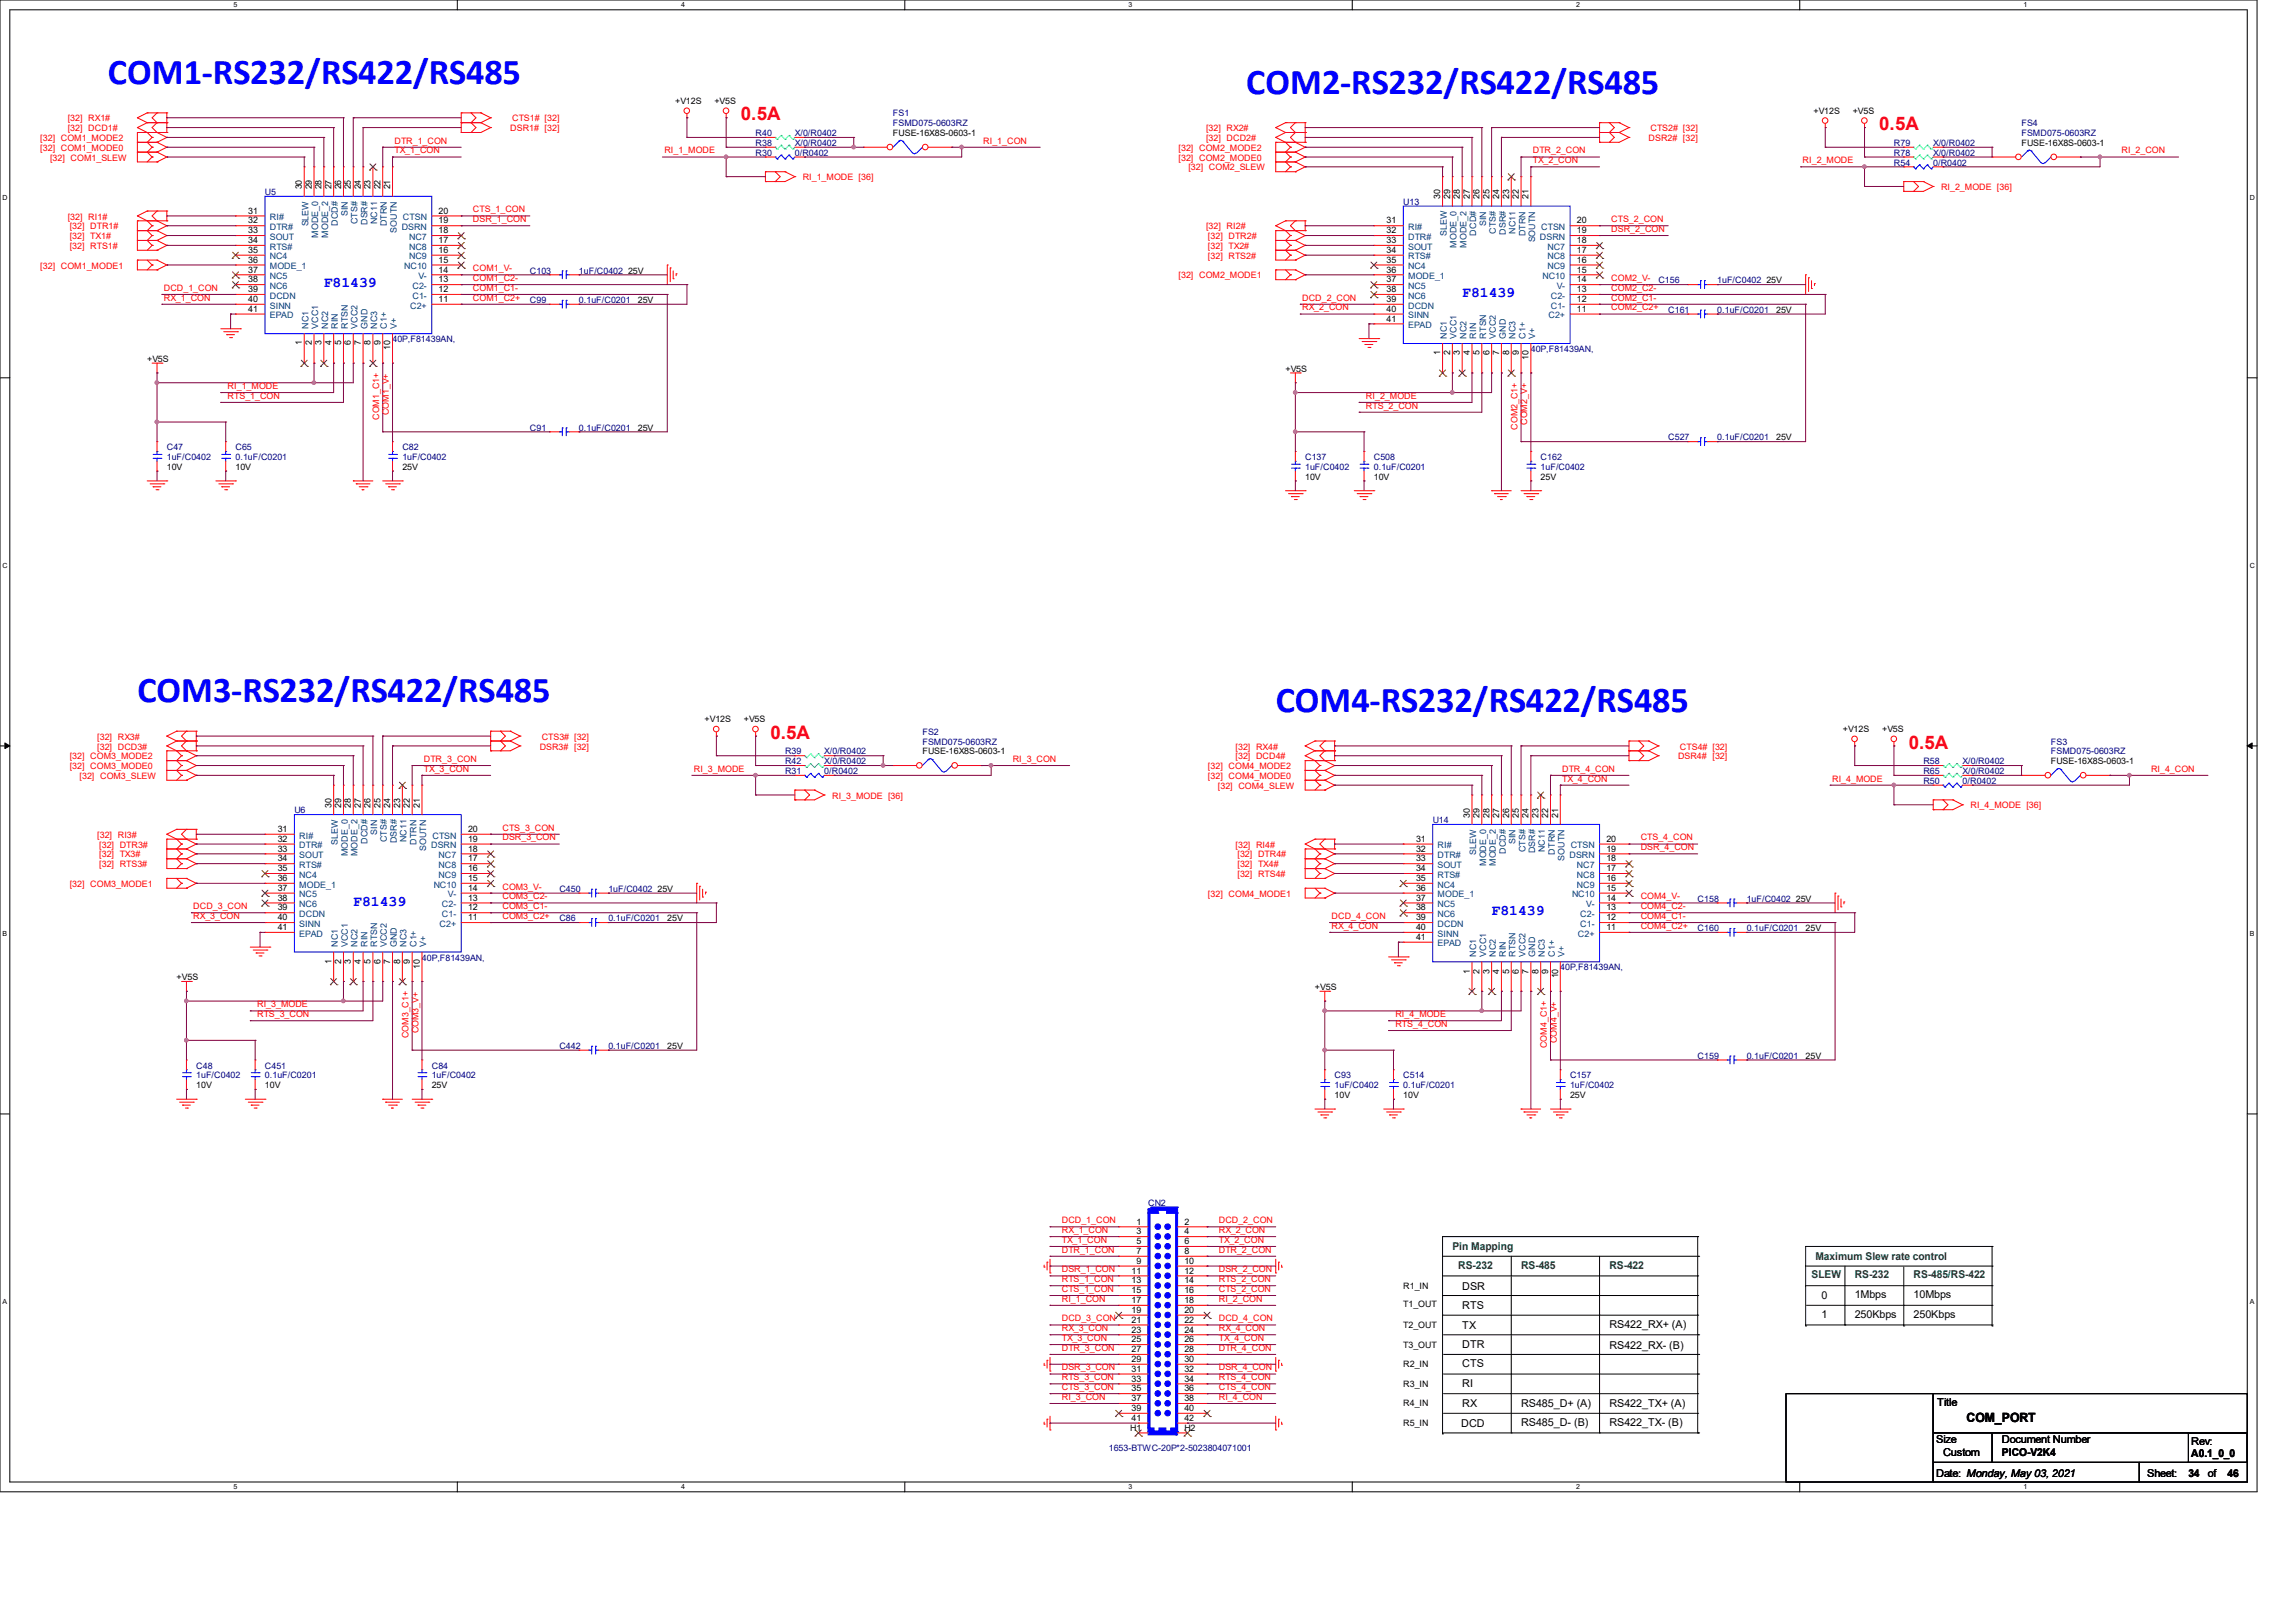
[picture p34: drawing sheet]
<svg xmlns="http://www.w3.org/2000/svg" width="297mm" height="210mm" viewBox="0 0 297 210" stroke-linecap="round" stroke-linejoin="round" font-family="sans-serif">
<defs><g id="words">
<g font-size="4.7" fill="#00f">
<text x="14" y="10.8">COM1-RS232/RS422/RS485</text>
<text x="161.3" y="12.1">COM2-RS232/RS422/RS485</text>
<text x="17.8" y="90.8">COM3-RS232/RS422/RS485</text>
<text x="165.1" y="92.1">COM4-RS232/RS422/RS485</text>
</g>
<g font-size="2.4" fill="#f00">
<text x="95.9" y="15.6">0.5A</text>
<text x="243.2" y="16.8">0.5A</text>
<text x="99.7" y="95.6">0.5A</text>
<text x="247" y="96.9">0.5A</text>
</g>
<g font-size="1.9" fill="#00f">
<text x="41.9" y="37.2">F81439</text>
<text x="189.2" y="38.4">F81439</text>
<text x="45.7" y="117.2">F81439</text>
<text x="193" y="118.5">F81439</text>
</g>
<text font-size="1.7" x="254.5" y="184">COM_PORT</text>
<g font-size="1.4" fill="#008000">
<text x="188" y="161.7">Pin Mapping</text>
<text x="188.7" y="164.3">RS-232</text>
<text x="196.8" y="164.3">RS-485</text>
<text x="208.3" y="164.3">RS-422</text>
<text x="234.4" y="165.4">SLEW</text>
<text x="234.9" y="163">Maximum Slew rate control</text>
<text x="240" y="165.4">RS-232</text>
<text x="247.6" y="165.4">RS-485/RS-422</text>
</g>
<g font-size="1.4">
<text x="189.2" y="166.9">DSR</text>
<text x="240" y="167.9">1Mbps</text>
<text x="247.6" y="167.9">10Mbps</text>
<text x="189.2" y="169.3">RTS</text>
<text x="189.2" y="172">TX</text>
<text x="208.3" y="171.9">RS422_RX+ (A)</text>
<text x="235.7" y="170.6">1</text>
<text x="235.7" y="168.1">0</text>
<text x="240" y="170.6">250Kbps</text>
<text x="247.6" y="170.6">250Kbps</text>
<text x="189.2" y="177">CTS</text>
<text x="189.2" y="174.4">DTR</text>
<text x="189.2" y="179.5">RI</text>
<text x="208.3" y="174.5">RS422_RX- (B)</text>
<text x="189.1" y="184.7">DCD</text>
<text x="189.2" y="182">RX</text>
<text x="196.8" y="184.6">RS485_D- (B)</text>
<text x="196.8" y="182">RS485_D+ (A)</text>
<text x="208.3" y="182">RS422_TX+ (A)</text>
<text x="208.3" y="184.6">RS422_TX- (B)</text>
<text x="250.7" y="181.9">Title</text>
<text x="250.6" y="191.2">Date: Monday, May 03, 2021</text>
<text x="250.6" y="186.7">Size</text>
<text x="251.5" y="188.4">Custom</text>
<text x="259.1" y="188.4">PICO-V2K4</text>
<text x="259.1" y="186.7">Document Number</text>
<text x="277.9" y="191.2">Sheet:</text>
<text x="283.2" y="191.2">34</text>
<text x="283.6" y="188.5">A0.1_0_0</text>
<text x="283.6" y="187">Rev:</text>
<text x="285.8" y="191.2">of</text>
<text x="288.3" y="191.2">46</text>
</g>
<g font-size="1.1" fill="#f00">
<text x="8.8" y="15.7">[32] RX1#</text>
<text x="8.8" y="17">[32] DCD1#</text>
<text x="66" y="17">DSR1# [32]</text>
<text x="66.3" y="15.7">CTS1# [32]</text>
<text x="156.1" y="17">[32] RX2#</text>
<text x="213.6" y="17">CTS2# [32]</text>
<text x="5.2" y="18.2">[32] COM1_MODE2</text>
<text x="5.2" y="19.5">[32] COM1_MODE0</text>
<text x="6.5" y="20.8">[32] COM1_SLEW</text>
<text x="51.1" y="18.6">DTR_1_CON</text>
<text x="51.1" y="19.9">TX_1_CON</text>
<text x="86" y="19.9">RI_1_MODE</text>
<text x="103.9" y="23.3">RI_1_MODE [36]</text>
<text x="127.3" y="18.6">RI_1_CON</text>
<text x="152.5" y="19.5">[32] COM2_MODE2</text>
<text x="152.5" y="20.8">[32] COM2_MODE0</text>
<text x="153.8" y="22.1">[32] COM2_SLEW</text>
<text x="156.1" y="18.2">[32] DCD2#</text>
<text x="198.4" y="19.9">DTR_2_CON</text>
<text x="198.4" y="21.1">TX_2_CON</text>
<text x="213.4" y="18.2">DSR2# [32]</text>
<text x="233.3" y="21.1">RI_2_MODE</text>
<text x="274.6" y="19.9">RI_2_CON</text>
<text x="8.8" y="28.4">[32] RI1#</text>
<text x="9" y="29.7">[32] DTR1#</text>
<text x="61.2" y="27.5">CTS_1_CON</text>
<text x="61.2" y="28.7">DSR_1_CON</text>
<text x="156.1" y="29.7">[32] RI2#</text>
<text x="208.5" y="28.7">CTS_2_CON</text>
<text x="251.2" y="24.6">RI_2_MODE [36]</text>
<text x="5.2" y="34.8">[32] COM1_MODE1</text>
<text x="9" y="30.9">[32] TX1#</text>
<text x="9" y="32.2">[32] RTS1#</text>
<text x="61.2" y="35.1">COM1_V-</text>
<text x="156.3" y="30.9">[32] DTR2#</text>
<text x="156.3" y="32.2">[32] TX2#</text>
<text x="156.3" y="33.5">[32] RTS2#</text>
<text x="208.5" y="30">DSR_2_CON</text>
<text x="21.2" y="37.6">DCD_1_CON</text>
<text x="21.2" y="38.9">RX_1_CON</text>
<text x="61.2" y="36.4">COM1_C2-</text>
<text x="61.2" y="37.6">COM1_C1-</text>
<text x="61.2" y="38.9">COM1_C2+</text>
<text x="152.5" y="36">[32] COM2_MODE1</text>
<text x="168.5" y="38.9">DCD_2_CON</text>
<text x="168.5" y="40.2">RX_2_CON</text>
<text x="208.5" y="36.4">COM2_V-</text>
<text x="208.5" y="37.6">COM2_C2-</text>
<text x="208.5" y="38.9">COM2_C1-</text>
<text x="208.5" y="40.2">COM2_C2+</text>
<text x="29.5" y="50.3">RI_1_MODE</text>
<text x="29.5" y="51.6">RTS_1_CON</text>
<text x="50.3" y="53.7" transform="rotate(-90 50.3 53.7)">COM1_V+</text>
<text x="176.8" y="51.6">RI_2_MODE</text>
<text x="176.8" y="52.9">RTS_2_CON</text>
<text x="49.1" y="54.4" transform="rotate(-90 49.1 54.4)">COM1_C1+</text>
<text x="196.4" y="55.6" transform="rotate(-90 196.4 55.6)">COM2_C1+</text>
<text x="197.7" y="55" transform="rotate(-90 197.7 55)">COM2_V+</text>
<text x="12.6" y="95.7">[32] RX3#</text>
<text x="70.1" y="95.7">CTS3# [32]</text>
<text x="9" y="98.3">[32] COM3_MODE2</text>
<text x="9" y="99.5">[32] COM3_MODE0</text>
<text x="10.3" y="100.8">[32] COM3_SLEW</text>
<text x="12.6" y="97">[32] DCD3#</text>
<text x="54.9" y="98.6">DTR_3_CON</text>
<text x="54.9" y="99.9">TX_3_CON</text>
<text x="69.8" y="97">DSR3# [32]</text>
<text x="89.8" y="99.9">RI_3_MODE</text>
<text x="131.1" y="98.6">RI_3_CON</text>
<text x="156.3" y="99.5">[32] COM4_MODE2</text>
<text x="156.3" y="100.8">[32] COM4_MODE0</text>
<text x="159.9" y="97">[32] RX4#</text>
<text x="159.9" y="98.3">[32] DCD4#</text>
<text x="202.2" y="99.9">DTR_4_CON</text>
<text x="202.2" y="101.1">TX_4_CON</text>
<text x="217.2" y="98.3">DSR4# [32]</text>
<text x="217.4" y="97">CTS4# [32]</text>
<text x="237.1" y="101.1">RI_4_MODE</text>
<text x="278.4" y="99.9">RI_4_CON</text>
<text x="65" y="107.5">CTS_3_CON</text>
<text x="107.7" y="103.3">RI_3_MODE [36]</text>
<text x="157.6" y="102.1">[32] COM4_SLEW</text>
<text x="255" y="104.6">RI_4_MODE [36]</text>
<text x="12.6" y="108.4">[32] RI3#</text>
<text x="12.8" y="109.7">[32] DTR3#</text>
<text x="12.8" y="111">[32] TX3#</text>
<text x="12.8" y="112.2">[32] RTS3#</text>
<text x="65" y="108.8">DSR_3_CON</text>
<text x="159.9" y="109.7">[32] RI4#</text>
<text x="160.1" y="111">[32] DTR4#</text>
<text x="160.1" y="112.2">[32] TX4#</text>
<text x="160.1" y="113.5">[32] RTS4#</text>
<text x="212.3" y="108.8">CTS_4_CON</text>
<text x="212.3" y="110">DSR_4_CON</text>
<text x="9" y="114.8">[32] COM3_MODE1</text>
<text x="25" y="117.6">DCD_3_CON</text>
<text x="25" y="118.9">RX_3_CON</text>
<text x="65" y="115.1">COM3_V-</text>
<text x="65" y="116.4">COM3_C2-</text>
<text x="65" y="117.6">COM3_C1-</text>
<text x="65" y="118.9">COM3_C2+</text>
<text x="156.3" y="116">[32] COM4_MODE1</text>
<text x="172.3" y="118.9">DCD_4_CON</text>
<text x="212.3" y="116.4">COM4_V-</text>
<text x="212.3" y="117.6">COM4_C2-</text>
<text x="212.3" y="118.9">COM4_C1-</text>
<text x="172.3" y="120.2">RX_4_CON</text>
<text x="212.3" y="120.2">COM4_C2+</text>
<text x="33.3" y="130.3">RI_3_MODE</text>
<text x="33.3" y="131.6">RTS_3_CON</text>
<text x="180.6" y="131.6">RI_4_MODE</text>
<text x="52.9" y="134.4" transform="rotate(-90 52.9 134.4)">COM3_C1+</text>
<text x="54.1" y="133.7" transform="rotate(-90 54.1 133.7)">COM3_V+</text>
<text x="180.6" y="132.9">RTS_4_CON</text>
<text x="200.2" y="135.6" transform="rotate(-90 200.2 135.6)">COM4_C1+</text>
<text x="201.5" y="135" transform="rotate(-90 201.5 135)">COM4_V+</text>
<text x="137.4" y="158.3">DCD_1_CON</text>
<text x="137.4" y="159.6">RX_1_CON</text>
<text x="137.4" y="160.8">TX_1_CON</text>
<text x="157.7" y="158.3">DCD_2_CON</text>
<text x="157.7" y="159.6">RX_2_CON</text>
<text x="157.7" y="160.8">TX_2_CON</text>
<text x="137.4" y="162.1">DTR_1_CON</text>
<text x="137.4" y="164.6">DSR_1_CON</text>
<text x="137.4" y="165.9">RTS_1_CON</text>
<text x="137.4" y="167.2">CTS_1_CON</text>
<text x="157.7" y="164.6">DSR_2_CON</text>
<text x="157.7" y="162.1">DTR_2_CON</text>
<text x="157.7" y="165.9">RTS_2_CON</text>
<text x="157.7" y="167.2">CTS_2_CON</text>
<text x="137.4" y="168.4">RI_1_CON</text>
<text x="137.4" y="171">DCD_3_CON</text>
<text x="137.4" y="172.3">RX_3_CON</text>
<text x="137.4" y="173.5">TX_3_CON</text>
<text x="157.7" y="168.4">RI_2_CON</text>
<text x="157.7" y="171">DCD_4_CON</text>
<text x="157.7" y="172.3">RX_4_CON</text>
<text x="157.7" y="173.5">TX_4_CON</text>
<text x="137.4" y="174.8">DTR_3_CON</text>
<text x="137.4" y="177.3">DSR_3_CON</text>
<text x="137.4" y="178.6">RTS_3_CON</text>
<text x="137.4" y="179.9">CTS_3_CON</text>
<text x="157.7" y="174.8">DTR_4_CON</text>
<text x="157.7" y="177.3">DSR_4_CON</text>
<text x="157.7" y="178.6">RTS_4_CON</text>
<text x="157.7" y="179.9">CTS_4_CON</text>
<text x="137.4" y="181.1">RI_3_CON</text>
<text x="157.7" y="181.1">RI_4_CON</text>
</g>
<g font-size="1.1">
<text x="87.4" y="13.4">+V12S</text>
<text x="92.5" y="13.4">+V5S</text>
<text x="115.6" y="17.6">FUSE-16X8S-0603-1</text>
<text x="234.7" y="14.7">+V12S</text>
<text x="239.8" y="14.7">+V5S</text>
<text x="261.6" y="18.9">FUSE-16X8S-0603-1</text>
<text x="32.1" y="27.6">31</text>
<text x="32.1" y="28.9">32</text>
<text x="39.1" y="24.5" transform="rotate(-90 39.1 24.5)">30</text>
<text x="40.3" y="24.5" transform="rotate(-90 40.3 24.5)">29</text>
<text x="41.6" y="24.5" transform="rotate(-90 41.6 24.5)">28</text>
<text x="42.9" y="24.5" transform="rotate(-90 42.9 24.5)">27</text>
<text x="44.2" y="24.5" transform="rotate(-90 44.2 24.5)">26</text>
<text x="45.4" y="24.5" transform="rotate(-90 45.4 24.5)">25</text>
<text x="46.7" y="24.5" transform="rotate(-90 46.7 24.5)">24</text>
<text x="48" y="24.5" transform="rotate(-90 48 24.5)">23</text>
<text x="49.2" y="24.5" transform="rotate(-90 49.2 24.5)">22</text>
<text x="50.5" y="24.5" transform="rotate(-90 50.5 24.5)">21</text>
<text x="56.8" y="27.6">20</text>
<text x="56.8" y="28.9">19</text>
<text x="179.4" y="28.9">31</text>
<text x="186.4" y="25.8" transform="rotate(-90 186.4 25.8)">30</text>
<text x="187.7" y="25.8" transform="rotate(-90 187.7 25.8)">29</text>
<text x="188.9" y="25.8" transform="rotate(-90 188.9 25.8)">28</text>
<text x="190.2" y="25.8" transform="rotate(-90 190.2 25.8)">27</text>
<text x="191.5" y="25.8" transform="rotate(-90 191.5 25.8)">26</text>
<text x="192.7" y="25.8" transform="rotate(-90 192.7 25.8)">25</text>
<text x="194" y="25.8" transform="rotate(-90 194 25.8)">24</text>
<text x="195.3" y="25.8" transform="rotate(-90 195.3 25.8)">23</text>
<text x="196.6" y="25.8" transform="rotate(-90 196.6 25.8)">22</text>
<text x="197.8" y="25.8" transform="rotate(-90 197.8 25.8)">21</text>
<text x="204.1" y="28.9">20</text>
<text x="32.1" y="30.2">33</text>
<text x="32.1" y="31.5">34</text>
<text x="32.1" y="32.7">35</text>
<text x="32.1" y="34">36</text>
<text x="32.1" y="35.3">37</text>
<text x="56.8" y="35.3">14</text>
<text x="56.8" y="30.2">18</text>
<text x="56.8" y="31.5">17</text>
<text x="56.8" y="32.7">16</text>
<text x="56.8" y="34">15</text>
<text x="81.3" y="35.4">25V</text>
<text x="179.4" y="30.2">32</text>
<text x="179.4" y="31.5">33</text>
<text x="179.4" y="32.7">34</text>
<text x="179.4" y="34">35</text>
<text x="179.4" y="35.3">36</text>
<text x="204.1" y="30.2">19</text>
<text x="204.1" y="31.5">18</text>
<text x="204.1" y="32.7">17</text>
<text x="204.1" y="34">16</text>
<text x="204.1" y="35.3">15</text>
<text x="32.1" y="36.5">38</text>
<text x="32.1" y="37.8">39</text>
<text x="32.1" y="39.1">40</text>
<text x="32.1" y="40.3">41</text>
<text x="56.8" y="39.1">11</text>
<text x="56.8" y="37.8">12</text>
<text x="56.8" y="36.5">13</text>
<text x="82.5" y="39.2">25V</text>
<text x="179.4" y="36.5">37</text>
<text x="179.4" y="37.8">38</text>
<text x="179.4" y="39.1">39</text>
<text x="179.4" y="40.3">40</text>
<text x="179.4" y="41.6">41</text>
<text x="204.1" y="40.3">11</text>
<text x="204.1" y="39.1">12</text>
<text x="204.1" y="37.8">13</text>
<text x="204.1" y="36.5">14</text>
<text x="228.6" y="36.7">25V</text>
<text x="229.9" y="40.5">25V</text>
<text x="19" y="46.8">+V5S</text>
<text x="39.1" y="44.7" transform="rotate(-90 39.1 44.7)">1</text>
<text x="40.3" y="44.7" transform="rotate(-90 40.3 44.7)">2</text>
<text x="41.6" y="44.7" transform="rotate(-90 41.6 44.7)">3</text>
<text x="42.9" y="44.7" transform="rotate(-90 42.9 44.7)">4</text>
<text x="44.2" y="44.7" transform="rotate(-90 44.2 44.7)">5</text>
<text x="45.4" y="44.7" transform="rotate(-90 45.4 44.7)">6</text>
<text x="46.7" y="44.7" transform="rotate(-90 46.7 44.7)">7</text>
<text x="48" y="44.7" transform="rotate(-90 48 44.7)">8</text>
<text x="49.2" y="44.7" transform="rotate(-90 49.2 44.7)">9</text>
<text x="50.5" y="45.3" transform="rotate(-90 50.5 45.3)">10</text>
<text x="186.4" y="46" transform="rotate(-90 186.4 46)">1</text>
<text x="187.7" y="46" transform="rotate(-90 187.7 46)">2</text>
<text x="188.9" y="46" transform="rotate(-90 188.9 46)">3</text>
<text x="190.2" y="46" transform="rotate(-90 190.2 46)">4</text>
<text x="191.5" y="46" transform="rotate(-90 191.5 46)">5</text>
<text x="192.7" y="46" transform="rotate(-90 192.7 46)">6</text>
<text x="194" y="46" transform="rotate(-90 194 46)">7</text>
<text x="195.3" y="46" transform="rotate(-90 195.3 46)">8</text>
<text x="196.6" y="46" transform="rotate(-90 196.6 46)">9</text>
<text x="197.8" y="46.6" transform="rotate(-90 197.8 46.6)">10</text>
<text x="166.4" y="48.1">+V5S</text>
<text x="82.5" y="55.7">25V</text>
<text x="229.9" y="57">25V</text>
<text x="21.6" y="60.8">10V</text>
<text x="30.5" y="60.8">10V</text>
<text x="52.1" y="60.8">25V</text>
<text x="168.9" y="62.1">10V</text>
<text x="177.8" y="62.1">10V</text>
<text x="199.4" y="62.1">25V</text>
<text x="91.2" y="93.4">+V12S</text>
<text x="96.3" y="93.4">+V5S</text>
<text x="238.5" y="94.7">+V12S</text>
<text x="243.6" y="94.7">+V5S</text>
<text x="119.4" y="97.6">FUSE-16X8S-0603-1</text>
<text x="265.4" y="98.9">FUSE-16X8S-0603-1</text>
<text x="35.9" y="107.7">31</text>
<text x="42.9" y="104.5" transform="rotate(-90 42.9 104.5)">30</text>
<text x="44.2" y="104.5" transform="rotate(-90 44.2 104.5)">29</text>
<text x="45.4" y="104.5" transform="rotate(-90 45.4 104.5)">28</text>
<text x="46.7" y="104.5" transform="rotate(-90 46.7 104.5)">27</text>
<text x="48" y="104.5" transform="rotate(-90 48 104.5)">26</text>
<text x="49.2" y="104.5" transform="rotate(-90 49.2 104.5)">25</text>
<text x="50.5" y="104.5" transform="rotate(-90 50.5 104.5)">24</text>
<text x="51.8" y="104.5" transform="rotate(-90 51.8 104.5)">23</text>
<text x="53" y="104.5" transform="rotate(-90 53 104.5)">22</text>
<text x="54.3" y="104.5" transform="rotate(-90 54.3 104.5)">21</text>
<text x="60.6" y="107.7">20</text>
<text x="190.2" y="105.8" transform="rotate(-90 190.2 105.8)">30</text>
<text x="191.5" y="105.8" transform="rotate(-90 191.5 105.8)">29</text>
<text x="192.7" y="105.8" transform="rotate(-90 192.7 105.8)">28</text>
<text x="194" y="105.8" transform="rotate(-90 194 105.8)">27</text>
<text x="195.3" y="105.8" transform="rotate(-90 195.3 105.8)">26</text>
<text x="196.6" y="105.8" transform="rotate(-90 196.6 105.8)">25</text>
<text x="197.8" y="105.8" transform="rotate(-90 197.8 105.8)">24</text>
<text x="199.1" y="105.8" transform="rotate(-90 199.1 105.8)">23</text>
<text x="200.4" y="105.8" transform="rotate(-90 200.4 105.8)">22</text>
<text x="201.6" y="105.8" transform="rotate(-90 201.6 105.8)">21</text>
<text x="35.9" y="108.9">32</text>
<text x="35.9" y="110.2">33</text>
<text x="35.9" y="111.5">34</text>
<text x="35.9" y="112.7">35</text>
<text x="60.6" y="108.9">19</text>
<text x="60.6" y="110.2">18</text>
<text x="60.6" y="111.5">17</text>
<text x="60.6" y="112.7">16</text>
<text x="183.3" y="108.9">31</text>
<text x="183.3" y="110.2">32</text>
<text x="183.3" y="111.5">33</text>
<text x="183.3" y="112.7">34</text>
<text x="207.9" y="108.9">20</text>
<text x="207.9" y="110.2">19</text>
<text x="207.9" y="111.5">18</text>
<text x="207.9" y="112.7">17</text>
<text x="35.9" y="114">36</text>
<text x="35.9" y="115.3">37</text>
<text x="35.9" y="116.5">38</text>
<text x="35.9" y="117.8">39</text>
<text x="35.9" y="119.1">40</text>
<text x="60.6" y="119.1">11</text>
<text x="60.6" y="117.8">12</text>
<text x="60.6" y="116.5">13</text>
<text x="60.6" y="115.3">14</text>
<text x="60.6" y="114">15</text>
<text x="85.1" y="115.4">25V</text>
<text x="86.4" y="119.2">25V</text>
<text x="183.3" y="114">35</text>
<text x="183.3" y="115.3">36</text>
<text x="183.3" y="116.5">37</text>
<text x="183.3" y="117.8">38</text>
<text x="183.3" y="119.1">39</text>
<text x="207.9" y="119.1">12</text>
<text x="207.9" y="117.8">13</text>
<text x="207.9" y="116.5">14</text>
<text x="207.9" y="114">16</text>
<text x="207.9" y="115.3">15</text>
<text x="232.4" y="116.7">25V</text>
<text x="35.9" y="120.4">41</text>
<text x="42.9" y="124.7" transform="rotate(-90 42.9 124.7)">1</text>
<text x="44.2" y="124.7" transform="rotate(-90 44.2 124.7)">2</text>
<text x="45.4" y="124.7" transform="rotate(-90 45.4 124.7)">3</text>
<text x="46.7" y="124.7" transform="rotate(-90 46.7 124.7)">4</text>
<text x="48" y="124.7" transform="rotate(-90 48 124.7)">5</text>
<text x="49.2" y="124.7" transform="rotate(-90 49.2 124.7)">6</text>
<text x="50.5" y="124.7" transform="rotate(-90 50.5 124.7)">7</text>
<text x="51.8" y="124.7" transform="rotate(-90 51.8 124.7)">8</text>
<text x="53" y="124.7" transform="rotate(-90 53 124.7)">9</text>
<text x="54.3" y="125.3" transform="rotate(-90 54.3 125.3)">10</text>
<text x="183.3" y="120.4">40</text>
<text x="183.3" y="121.6">41</text>
<text x="190.2" y="126" transform="rotate(-90 190.2 126)">1</text>
<text x="191.5" y="126" transform="rotate(-90 191.5 126)">2</text>
<text x="192.7" y="126" transform="rotate(-90 192.7 126)">3</text>
<text x="194" y="126" transform="rotate(-90 194 126)">4</text>
<text x="195.3" y="126" transform="rotate(-90 195.3 126)">5</text>
<text x="196.6" y="126" transform="rotate(-90 196.6 126)">6</text>
<text x="197.8" y="126" transform="rotate(-90 197.8 126)">7</text>
<text x="199.1" y="126" transform="rotate(-90 199.1 126)">8</text>
<text x="200.4" y="126" transform="rotate(-90 200.4 126)">9</text>
<text x="207.9" y="120.4">11</text>
<text x="233.7" y="120.5">25V</text>
<text x="22.9" y="126.8">+V5S</text>
<text x="170.2" y="128.1">+V5S</text>
<text x="201.6" y="126.6" transform="rotate(-90 201.6 126.6)">10</text>
<text x="86.4" y="135.7">25V</text>
<text x="233.7" y="137">25V</text>
<text x="25.4" y="140.8">10V</text>
<text x="34.3" y="140.8">10V</text>
<text x="55.9" y="140.8">25V</text>
<text x="172.7" y="142.1">10V</text>
<text x="181.6" y="142.1">10V</text>
<text x="203.2" y="142.1">25V</text>
<text x="147.1" y="158.5">1</text>
<text x="147.1" y="159.7">3</text>
<text x="147.1" y="161">5</text>
<text x="153.3" y="158.5">2</text>
<text x="153.3" y="159.7">4</text>
<text x="153.3" y="161">6</text>
<text x="146.4" y="164.8">11</text>
<text x="146.4" y="166.1">13</text>
<text x="146.4" y="167.3">15</text>
<text x="147.1" y="162.3">7</text>
<text x="147.1" y="163.5">9</text>
<text x="153.3" y="162.3">8</text>
<text x="153.3" y="163.5">10</text>
<text x="153.3" y="164.8">12</text>
<text x="153.3" y="166.1">14</text>
<text x="153.3" y="167.3">16</text>
<text x="181.6" y="166.8">R1_IN</text>
<text x="146.4" y="168.6">17</text>
<text x="146.4" y="169.9">19</text>
<text x="146.4" y="171.2">21</text>
<text x="146.4" y="172.4">23</text>
<text x="146.4" y="173.7">25</text>
<text x="153.3" y="168.6">18</text>
<text x="153.3" y="169.9">20</text>
<text x="153.3" y="171.2">22</text>
<text x="153.3" y="172.4">24</text>
<text x="153.3" y="173.7">26</text>
<text x="181.6" y="169.1">T1_OUT</text>
<text x="181.6" y="171.8">T2_OUT</text>
<text x="146.4" y="175">27</text>
<text x="146.4" y="176.2">29</text>
<text x="146.4" y="177.5">31</text>
<text x="146.4" y="178.8">33</text>
<text x="153.3" y="175">28</text>
<text x="153.3" y="176.2">30</text>
<text x="153.3" y="177.5">32</text>
<text x="153.3" y="178.8">34</text>
<text x="181.6" y="179.4">R3_IN</text>
<text x="181.6" y="174.5">T3_OUT</text>
<text x="181.6" y="176.9">R2_IN</text>
<text x="146.3" y="185.1">H1</text>
<text x="146.4" y="180">35</text>
<text x="146.4" y="181.3">37</text>
<text x="146.4" y="182.6">39</text>
<text x="146.4" y="183.9">41</text>
<text x="153.3" y="180">36</text>
<text x="153.3" y="181.3">38</text>
<text x="153.3" y="185.1">H2</text>
<text x="153.3" y="182.6">40</text>
<text x="153.3" y="183.9">42</text>
<text x="181.6" y="182">R4_IN</text>
<text x="181.6" y="184.5">R5_IN</text>
</g>
<g font-size="1.1" fill="#000080">
<text x="97.8" y="17.6">R40</text>
<text x="102.9" y="17.6">X/0/R0402</text>
<text x="115.6" y="15.1">FS1</text>
<text x="115.6" y="16.3">FSMD075-0603RZ</text>
<text x="261.6" y="16.3">FS4</text>
<text x="261.6" y="17.6">FSMD075-0603RZ</text>
<text x="97.8" y="20.2">R30</text>
<text x="97.8" y="18.9">R38</text>
<text x="102.9" y="20.2">0/R0402</text>
<text x="102.9" y="18.9">X/0/R0402</text>
<text x="245.1" y="20.2">R78</text>
<text x="245.1" y="21.4">R54</text>
<text x="245.1" y="18.9">R79</text>
<text x="250.2" y="20.2">X/0/R0402</text>
<text x="250.2" y="21.4">0/R0402</text>
<text x="250.2" y="18.9">X/0/R0402</text>
<text x="34.3" y="25.2">U5</text>
<text x="181.6" y="26.5">U13</text>
<text x="68.6" y="35.4">C103</text>
<text x="74.9" y="35.4">1uF/C0402</text>
<text x="68.6" y="39.2">C99</text>
<text x="74.9" y="39.2">0.1uF/C0201</text>
<text x="214.6" y="36.7">C156</text>
<text x="215.9" y="40.5">C161</text>
<text x="222.2" y="36.7">1uF/C0402</text>
<text x="222.2" y="40.5">0.1uF/C0201</text>
<text x="50.8" y="44.3">40P,F81439AN,</text>
<text x="198.1" y="45.6">40P,F81439AN,</text>
<text x="21.6" y="58.3">C47</text>
<text x="21.6" y="59.5">1uF/C0402</text>
<text x="30.5" y="58.3">C65</text>
<text x="30.5" y="59.5">0.1uF/C0201</text>
<text x="52.1" y="58.3">C82</text>
<text x="52.1" y="59.5">1uF/C0402</text>
<text x="68.6" y="55.7">C91</text>
<text x="74.9" y="55.7">0.1uF/C0201</text>
<text x="168.9" y="59.5">C137</text>
<text x="177.8" y="59.5">C508</text>
<text x="199.4" y="59.5">C162</text>
<text x="215.9" y="57">C527</text>
<text x="222.2" y="57">0.1uF/C0201</text>
<text x="168.9" y="60.8">1uF/C0402</text>
<text x="177.8" y="60.8">0.1uF/C0201</text>
<text x="199.4" y="60.8">1uF/C0402</text>
<text x="119.4" y="95.1">FS2</text>
<text x="101.6" y="100.2">R31</text>
<text x="101.6" y="97.6">R39</text>
<text x="101.6" y="98.9">R42</text>
<text x="106.7" y="100.2">0/R0402</text>
<text x="106.7" y="97.6">X/0/R0402</text>
<text x="106.7" y="98.9">X/0/R0402</text>
<text x="119.4" y="96.4">FSMD075-0603RZ</text>
<text x="248.9" y="100.2">R65</text>
<text x="248.9" y="101.4">R50</text>
<text x="248.9" y="98.9">R58</text>
<text x="254" y="100.2">X/0/R0402</text>
<text x="254" y="101.4">0/R0402</text>
<text x="254" y="98.9">X/0/R0402</text>
<text x="265.4" y="96.4">FS3</text>
<text x="265.4" y="97.6">FSMD075-0603RZ</text>
<text x="38.1" y="105.2">U6</text>
<text x="185.4" y="106.5">U14</text>
<text x="72.4" y="115.4">C450</text>
<text x="72.4" y="119.2">C86</text>
<text x="78.7" y="115.4">1uF/C0402</text>
<text x="78.7" y="119.2">0.1uF/C0201</text>
<text x="219.7" y="116.7">C158</text>
<text x="226.1" y="116.7">1uF/C0402</text>
<text x="54.6" y="124.3">40P,F81439AN,</text>
<text x="201.9" y="125.6">40P,F81439AN,</text>
<text x="219.7" y="120.5">C160</text>
<text x="226.1" y="120.5">0.1uF/C0201</text>
<text x="72.4" y="135.7">C442</text>
<text x="78.7" y="135.7">0.1uF/C0201</text>
<text x="219.7" y="137">C159</text>
<text x="226.1" y="137">0.1uF/C0201</text>
<text x="25.4" y="138.3">C48</text>
<text x="25.4" y="139.5">1uF/C0402</text>
<text x="34.3" y="138.3">C451</text>
<text x="34.3" y="139.5">0.1uF/C0201</text>
<text x="55.9" y="138.3">C84</text>
<text x="55.9" y="139.5">1uF/C0402</text>
<text x="172.7" y="139.5">C93</text>
<text x="172.7" y="140.8">1uF/C0402</text>
<text x="181.6" y="139.5">C514</text>
<text x="181.6" y="140.8">0.1uF/C0201</text>
<text x="203.2" y="139.5">C157</text>
<text x="203.2" y="140.8">1uF/C0402</text>
<text x="148.6" y="156">CN2</text>
<text x="143.5" y="187.8">1653-BTWC-20P*2-5023804071001</text>
</g>
<g font-size="1.1" fill="#004080">
<text x="34.9" y="28.5">RI#</text>
<text x="34.9" y="29.8">DTR#</text>
<text x="39.9" y="29.3" transform="rotate(-90 39.9 29.3)">SLEW</text>
<text x="43.7" y="29.2" transform="rotate(-90 43.7 29.2)">DCD#</text>
<text x="45" y="28" transform="rotate(-90 45 28)">SIN</text>
<text x="46.3" y="29" transform="rotate(-90 46.3 29)">CTS#</text>
<text x="47.5" y="29.1" transform="rotate(-90 47.5 29.1)">DSR#</text>
<text x="48.8" y="29" transform="rotate(-90 48.8 29)">NC11</text>
<text x="50.1" y="29.3" transform="rotate(-90 50.1 29.3)">DTRN</text>
<text x="52" y="29.8">DSRN</text>
<text x="52.2" y="28.5">CTSN</text>
<text x="182.2" y="29.8">RI#</text>
<text x="192.3" y="29.3" transform="rotate(-90 192.3 29.3)">SIN</text>
<text x="199.5" y="29.8">CTSN</text>
<text x="34.9" y="31">SOUT</text>
<text x="34.9" y="32.3">RTS#</text>
<text x="34.9" y="33.6">NC4</text>
<text x="34.9" y="34.8">MODE_1</text>
<text x="41.2" y="30.8" transform="rotate(-90 41.2 30.8)">MODE_0</text>
<text x="42.5" y="30.8" transform="rotate(-90 42.5 30.8)">MODE_2</text>
<text x="51.4" y="30.1" transform="rotate(-90 51.4 30.1)">SOUTN</text>
<text x="52.3" y="34.8">NC10</text>
<text x="53" y="31">NC7</text>
<text x="53" y="32.3">NC8</text>
<text x="53" y="33.6">NC9</text>
<text x="182.2" y="31">DTR#</text>
<text x="182.2" y="32.3">SOUT</text>
<text x="182.2" y="33.6">RTS#</text>
<text x="182.2" y="34.8">NC4</text>
<text x="187.2" y="30.6" transform="rotate(-90 187.2 30.6)">SLEW</text>
<text x="188.5" y="32" transform="rotate(-90 188.5 32)">MODE_0</text>
<text x="189.8" y="32" transform="rotate(-90 189.8 32)">MODE_2</text>
<text x="191.1" y="30.5" transform="rotate(-90 191.1 30.5)">DCD#</text>
<text x="193.6" y="30.3" transform="rotate(-90 193.6 30.3)">CTS#</text>
<text x="194.9" y="30.4" transform="rotate(-90 194.9 30.4)">DSR#</text>
<text x="196.1" y="30.3" transform="rotate(-90 196.1 30.3)">NC11</text>
<text x="197.4" y="30.6" transform="rotate(-90 197.4 30.6)">DTRN</text>
<text x="198.7" y="31.4" transform="rotate(-90 198.7 31.4)">SOUTN</text>
<text x="199.3" y="31">DSRN</text>
<text x="200.3" y="32.3">NC7</text>
<text x="200.3" y="33.6">NC8</text>
<text x="200.3" y="34.8">NC9</text>
<text x="34.9" y="36.1">NC5</text>
<text x="34.9" y="37.4">NC6</text>
<text x="34.9" y="38.7">DCDN</text>
<text x="34.9" y="39.9">SINN</text>
<text x="34.9" y="41.2">EPAD</text>
<text x="53.1" y="39.9">C2+</text>
<text x="53.4" y="38.7">C1-</text>
<text x="53.4" y="37.4">C2-</text>
<text x="54.1" y="36.1">V-</text>
<text x="182.2" y="36.1">MODE_1</text>
<text x="182.2" y="37.4">NC5</text>
<text x="182.2" y="38.7">NC6</text>
<text x="182.2" y="39.9">DCDN</text>
<text x="182.2" y="41.2">SINN</text>
<text x="199.6" y="36.1">NC10</text>
<text x="200.4" y="41.2">C2+</text>
<text x="200.7" y="39.9">C1-</text>
<text x="200.7" y="38.7">C2-</text>
<text x="201.5" y="37.4">V-</text>
<text x="39.9" y="42.5" transform="rotate(-90 39.9 42.5)">NC1</text>
<text x="41.2" y="42.5" transform="rotate(-90 41.2 42.5)">VCC1</text>
<text x="42.5" y="42.5" transform="rotate(-90 42.5 42.5)">NC2</text>
<text x="43.7" y="42.5" transform="rotate(-90 43.7 42.5)">RIN</text>
<text x="45" y="42.5" transform="rotate(-90 45 42.5)">RTSN</text>
<text x="46.3" y="42.5" transform="rotate(-90 46.3 42.5)">VCC2</text>
<text x="47.5" y="42.5" transform="rotate(-90 47.5 42.5)">GND</text>
<text x="48.8" y="42.5" transform="rotate(-90 48.8 42.5)">NC3</text>
<text x="50.1" y="42.5" transform="rotate(-90 50.1 42.5)">C1+</text>
<text x="51.4" y="42.5" transform="rotate(-90 51.4 42.5)">V+</text>
<text x="182.2" y="42.5">EPAD</text>
<text x="187.2" y="43.8" transform="rotate(-90 187.2 43.8)">NC1</text>
<text x="188.5" y="43.8" transform="rotate(-90 188.5 43.8)">VCC1</text>
<text x="189.8" y="43.8" transform="rotate(-90 189.8 43.8)">NC2</text>
<text x="191.1" y="43.8" transform="rotate(-90 191.1 43.8)">RIN</text>
<text x="192.3" y="43.8" transform="rotate(-90 192.3 43.8)">RTSN</text>
<text x="193.6" y="43.8" transform="rotate(-90 193.6 43.8)">VCC2</text>
<text x="194.9" y="43.8" transform="rotate(-90 194.9 43.8)">GND</text>
<text x="196.1" y="43.8" transform="rotate(-90 196.1 43.8)">NC3</text>
<text x="197.4" y="43.8" transform="rotate(-90 197.4 43.8)">C1+</text>
<text x="198.7" y="43.8" transform="rotate(-90 198.7 43.8)">V+</text>
<text x="48.8" y="108" transform="rotate(-90 48.8 108)">SIN</text>
<text x="38.7" y="108.5">RI#</text>
<text x="38.7" y="109.8">DTR#</text>
<text x="38.7" y="111">SOUT</text>
<text x="38.7" y="112.3">RTS#</text>
<text x="38.7" y="113.6">NC4</text>
<text x="43.7" y="109.3" transform="rotate(-90 43.7 109.3)">SLEW</text>
<text x="45" y="110.8" transform="rotate(-90 45 110.8)">MODE_0</text>
<text x="46.3" y="110.8" transform="rotate(-90 46.3 110.8)">MODE_2</text>
<text x="47.5" y="109.2" transform="rotate(-90 47.5 109.2)">DCD#</text>
<text x="50.1" y="109" transform="rotate(-90 50.1 109)">CTS#</text>
<text x="51.4" y="109.1" transform="rotate(-90 51.4 109.1)">DSR#</text>
<text x="52.6" y="109" transform="rotate(-90 52.6 109)">NC11</text>
<text x="53.9" y="109.3" transform="rotate(-90 53.9 109.3)">DTRN</text>
<text x="55.2" y="110.1" transform="rotate(-90 55.2 110.1)">SOUTN</text>
<text x="55.8" y="109.8">DSRN</text>
<text x="56" y="108.5">CTSN</text>
<text x="56.8" y="111">NC7</text>
<text x="56.8" y="112.3">NC8</text>
<text x="56.8" y="113.6">NC9</text>
<text x="186.1" y="109.8">RI#</text>
<text x="186.1" y="111">DTR#</text>
<text x="186.1" y="112.3">SOUT</text>
<text x="186.1" y="113.6">RTS#</text>
<text x="191.1" y="110.6" transform="rotate(-90 191.1 110.6)">SLEW</text>
<text x="192.3" y="112.1" transform="rotate(-90 192.3 112.1)">MODE_0</text>
<text x="193.6" y="112.1" transform="rotate(-90 193.6 112.1)">MODE_2</text>
<text x="194.9" y="110.5" transform="rotate(-90 194.9 110.5)">DCD#</text>
<text x="196.1" y="109.3" transform="rotate(-90 196.1 109.3)">SIN</text>
<text x="197.4" y="110.3" transform="rotate(-90 197.4 110.3)">CTS#</text>
<text x="198.7" y="110.4" transform="rotate(-90 198.7 110.4)">DSR#</text>
<text x="199.9" y="110.3" transform="rotate(-90 199.9 110.3)">NC11</text>
<text x="201.2" y="110.6" transform="rotate(-90 201.2 110.6)">DTRN</text>
<text x="202.5" y="111.4" transform="rotate(-90 202.5 111.4)">SOUTN</text>
<text x="203.1" y="111">DSRN</text>
<text x="203.3" y="109.8">CTSN</text>
<text x="204.1" y="112.3">NC7</text>
<text x="204.1" y="113.6">NC8</text>
<text x="38.7" y="114.9">MODE_1</text>
<text x="38.7" y="116.1">NC5</text>
<text x="38.7" y="117.4">NC6</text>
<text x="38.7" y="118.7">DCDN</text>
<text x="38.7" y="119.9">SINN</text>
<text x="56.1" y="114.9">NC10</text>
<text x="56.9" y="119.9">C2+</text>
<text x="57.2" y="118.7">C1-</text>
<text x="57.2" y="117.4">C2-</text>
<text x="58" y="116.1">V-</text>
<text x="186.1" y="114.9">NC4</text>
<text x="186.1" y="116.1">MODE_1</text>
<text x="186.1" y="117.4">NC5</text>
<text x="186.1" y="118.7">NC6</text>
<text x="186.1" y="119.9">DCDN</text>
<text x="203.4" y="116.1">NC10</text>
<text x="204.1" y="114.9">NC9</text>
<text x="204.5" y="119.9">C1-</text>
<text x="204.5" y="118.7">C2-</text>
<text x="205.3" y="117.4">V-</text>
<text x="38.7" y="121.2">EPAD</text>
<text x="43.7" y="122.6" transform="rotate(-90 43.7 122.6)">NC1</text>
<text x="45" y="122.6" transform="rotate(-90 45 122.6)">VCC1</text>
<text x="46.3" y="122.6" transform="rotate(-90 46.3 122.6)">NC2</text>
<text x="47.5" y="122.6" transform="rotate(-90 47.5 122.6)">RIN</text>
<text x="48.8" y="122.6" transform="rotate(-90 48.8 122.6)">RTSN</text>
<text x="50.1" y="122.6" transform="rotate(-90 50.1 122.6)">VCC2</text>
<text x="51.4" y="122.6" transform="rotate(-90 51.4 122.6)">GND</text>
<text x="52.6" y="122.6" transform="rotate(-90 52.6 122.6)">NC3</text>
<text x="53.9" y="122.6" transform="rotate(-90 53.9 122.6)">C1+</text>
<text x="55.2" y="122.6" transform="rotate(-90 55.2 122.6)">V+</text>
<text x="186.1" y="121.2">SINN</text>
<text x="186.1" y="122.5">EPAD</text>
<text x="191.1" y="123.8" transform="rotate(-90 191.1 123.8)">NC1</text>
<text x="192.3" y="123.8" transform="rotate(-90 192.3 123.8)">VCC1</text>
<text x="193.6" y="123.8" transform="rotate(-90 193.6 123.8)">NC2</text>
<text x="194.9" y="123.8" transform="rotate(-90 194.9 123.8)">RIN</text>
<text x="196.1" y="123.8" transform="rotate(-90 196.1 123.8)">RTSN</text>
<text x="197.4" y="123.8" transform="rotate(-90 197.4 123.8)">VCC2</text>
<text x="198.7" y="123.8" transform="rotate(-90 198.7 123.8)">GND</text>
<text x="199.9" y="123.8" transform="rotate(-90 199.9 123.8)">NC3</text>
<text x="201.2" y="123.8" transform="rotate(-90 201.2 123.8)">C1+</text>
<text x="202.5" y="123.8" transform="rotate(-90 202.5 123.8)">V+</text>
<text x="204.2" y="121.2">C2+</text>
</g>
<g font-size=".9">
<text x="30.2" y=".9">5</text>
<text x="88.1" y=".9">4</text>
<text x="146" y=".9">3</text>
<text x="204" y=".9">2</text>
<text x="261.9" y=".9">1</text>
<text x=".3" y="25.9">D</text>
<text x="291.2" y="25.9">D</text>
<text x=".3" y="73.5">C</text>
<text x="291.2" y="73.5">C</text>
<text x=".3" y="121.1">B</text>
<text x="291.2" y="121.1">B</text>
<text x=".3" y="168.7">A</text>
<text x="291.2" y="168.7">A</text>
<text x="30.2" y="192.7">5</text>
<text x="88.1" y="192.7">4</text>
<text x="146" y="192.7">3</text>
<text x="204" y="192.7">2</text>
<text x="261.9" y="192.7">1</text>
</g>
</g></defs>
<path d="M0 0h292.1v193h-292.1zM1.3 1.3h289.5v190.5h-289.5z" fill="none" stroke="#000" stroke-width=".13"/>
<g fill="#fff">
<path d="M30.2 .1h.5v1h-.5z"/>
<path d="M30.2 191.9h.5v1h-.5z"/>
</g>
<path d="M59.2 0v1.3M59.2 191.8v1.2" fill="none" stroke="#000" stroke-width=".13"/>
<g fill="#fff">
<path d="M88.1 .1h.5v1h-.5z"/>
<path d="M88.1 191.9h.5v1h-.5z"/>
</g>
<path d="M117.1 0v1.3M117.1 191.8v1.2" fill="none" stroke="#000" stroke-width=".13"/>
<g fill="#fff">
<path d="M146 .1h.6v1h-.6z"/>
<path d="M146 191.9h.6v1h-.6z"/>
</g>
<path d="M175 0v1.3M175 191.8v1.2" fill="none" stroke="#000" stroke-width=".13"/>
<g fill="#fff">
<path d="M204 .1h.5v1h-.5z"/>
<path d="M204 191.9h.5v1h-.5z"/>
</g>
<path d="M232.9 0v1.3M232.9 191.8v1.2" fill="none" stroke="#000" stroke-width=".13"/>
<g fill="#fff">
<path d="M261.9 .1h.5v1h-.5z"/>
<path d="M261.9 191.9h.5v1h-.5z"/>
<path d="M.3 25.1h.7v1h-.7z"/>
<path d="M291.2 25.1h.6v1h-.6z"/>
<path d="M.3 72.7h.7v1h-.7z"/>
<path d="M291.2 72.7h.6v1h-.6z"/>
</g>
<path d="M0 48.9h1.3M290.8 48.9h1.3" fill="none" stroke="#000" stroke-width=".13"/>
<g fill="#fff">
<path d="M.3 120.3h.6v1h-.6z"/>
<path d="M291.2 120.3h.6v1h-.6z"/>
</g>
<path d="M0 96.5h1.3M290.8 96.5h1.3" fill="none" stroke="#000" stroke-width=".13"/>
<path d="M.6 96.1l.7 .4-.7 .4zM290.8 96.5l.7-.4v.8z" fill="#000" stroke="#000" stroke-width=".13"/>
<g fill="#fff">
<path d="M.3 167.9h.6v1.1h-.6z"/>
<path d="M291.2 167.9h.5v1.1h-.5z"/>
</g>
<g fill="none" stroke="#000" stroke-width=".13">
<path d="M0 144.1h1.3M290.8 144.1h1.3M186.7 162.6h33.1M186.7 165.1h33M186.7 167.6h33M186.7 170.2h33M186.8 172.7h33M186.8 175.3h33M186.8 177.8h33M195.6 162.6v22.8M207 162.6v22.8M219.7 160h.1"/>
<path d="M219.7 165.1h.1M219.7 167.6h.1M219.7 170.2h.1M219.7 160h-33v25.5M219.7 160v25.4M219.8 162.6h.1M219.8 172.7h.1M219.8 175.3h.1M219.8 177.8h.1M233.7 171.6h.1M233.7 163.8h24.1M233.7 166.4h24.1"/>
<path d="M233.7 171.4h24.1M233.8 168.9h24M238.8 171.4h.1M238.8 163.8v7.6M246.4 171.6h.1M246.4 164v7.6M257.8 161.3h.1M257.8 163.8h.1M257.8 171.6h.1M257.8 166.4h.1M257.8 168.9h.1M257.8 171.4h.1"/>
<path d="M257.8 161.3h-24.1v10.3M257.8 161.3v10.3M186.7 185.5h.1M186.7 185.4h33.1M186.8 180.3h32.9M186.8 182.9h32.9M195.6 185.4h.1M207 185.4h.1M219.7 185.4h.1M219.7 180.3h.1M219.7 182.9h.1M219.8 185.4h.1"/>
<path d="M231.1 180.3h19.1v11.5h-19.1zM250.2 185.4h7.6v3.8h-7.6zM250.2 189.2h26.7v2.6h-26.7zM250.2 180.3h40.6v5.1h-40.6zM257.8 185.4h33v3.8h-33zM276.9 189.2h13.9v2.6h-13.9zM283.2 185.4h7.6v3.8h-7.6z"/>
</g>
<g fill="none" stroke="#f00" stroke-width=".13">
<path d="M17.8 15.2h.1M17.8 16.5h.1M17.8 17.1h.1M17.8 18.4h.1M17.8 19.7h.1M17.8 15.2l1.2 .7M17.8 16.5l1.2 .6 .7 .7M17.8 17.1h3.8M17.8 18.4h2.5M17.8 17.1v3.9h2.5M17.8 19.7h2.5M19 14.6h.1"/>
<path d="M19 15.9h.1M19 15.9h2.6M19 14.6l-1.2 .6M19 14.6h2.6M19 15.9l-1.2 .6M19.7 17.8h.1M19.7 19h.1M19.7 17.8l-.7 .6 .7 .6M19.7 19l-.7 .7 .7 .6M20.3 15.9h.1M20.3 14.6h.1M20.3 17.1h.1"/>
<path d="M20.3 18.4h.1M20.3 19.7h.1M20.3 14.6l-.6 .6 .6 .7M20.3 15.9l-.6 .6 .6 .6M20.3 17.1l1.3 .7M20.3 18.4l1.3 .6M20.3 19.7l1.3 .6M21.6 15.9h.1M21.6 14.6h.1M21.6 17.1h.1M21.6 17.8h.1M21.6 19h.1"/>
<path d="M21.6 14.6v2.5M21.6 17.8l-1.3 .6M21.6 19l-1.3 .7M59.7 15.9h.1M59.7 14.6h.1M59.7 17.1h.1M59.7 15.9h2.5M59.7 14.6h2.5M59.7 14.6v2.5M61 15.9h.1M61 14.6h.1M61 17.1h.1"/>
<path d="M61 14.6l.6 .6-.6 .7M61 15.9l.6 .6-.6 .6M62.2 14.6h.1M62.2 15.9h.1M62.2 14.6l1.3 .6M62.2 15.9l1.3 .6M63.5 15.2h.1M63.5 16.5h.1M63.5 15.2l-1.3 .7M63.5 16.5l-1.3 .6h-2.5M88.9 15.2h.1M88.9 14.7v.5"/>
<path d="M94 15.2h.1M94 14.7v.5M165.1 16.5h.1M165.1 17.8h.1M165.1 18.4h.1M165.1 19.7h.1M165.1 18.4v3.8h2.5M165.1 18.4h3.8M165.1 16.5l1.3 .6M165.1 19.7h2.5M165.1 17.8l1.3 .6 .6 .6M166.4 15.9h.1"/>
<path d="M166.4 17.1h.1M166.4 15.9h2.5M166.4 17.1h2.5M166.4 15.9l-1.3 .6M166.4 17.1l-1.3 .7M167 19h.1M167 19l-.6 .7 .6 .6M167.6 17.1h.1M167.6 15.9h.1M167.6 18.4h.1M167.6 19.7h.1M167.6 15.9l-.6 .6 .6 .6"/>
<path d="M167.6 17.1l-.6 .7 .6 .6M167.6 18.4l1.3 .6M167.6 19.7l1.3 .6M168.9 17.1h.1M168.9 15.9h.1M168.9 18.4h.1M168.9 19h.1M168.9 15.9v2.5M168.9 19l-1.3 .7M207 17.1h.1M207 15.9h.1M207 18.4h.1"/>
<path d="M207 15.9h2.5M207 17.1h2.5M207 15.9v2.5M208.3 17.1h.1M208.3 15.9h.1M208.3 18.4h.1M208.3 15.9l.6 .6-.6 .6M208.3 17.1l.6 .7-.6 .6M209.5 15.9h.1M209.5 17.1h.1M209.5 15.9l1.3 .6M209.5 17.1l1.3 .7"/>
<path d="M210.8 16.5h.1M210.8 17.8h.1M210.8 17.8l-1.3 .6h-2.5M210.8 16.5l-1.3 .6M236.2 16.5h.1M236.2 16v.5M241.3 16.5h.1M241.3 16v.5M17.8 27.9h.1M17.8 28.6h.1M17.8 29.8h.1M17.8 31.1h.1"/>
<path d="M17.8 33.7h.1M17.8 28.6v3.8h2.5M17.8 33.7v1.2h2.5M17.8 27.9l1.2 .7 .7 .6M17.8 28.6h3.8M17.8 29.8h2.5M17.8 31.1h2.5M17.8 33.7h2.5M19 27.3h.1M19 27.3l-1.2 .6M19 27.3h2.6M19 33.7l.7 .6"/>
<path d="M19.7 20.3h.1M19.7 29.2h.1M19.7 30.5h.1M19.7 31.7h.1M19.7 34.3h.1M19.7 20.3l-.7 .7M19.7 29.2l-.7 .6 .7 .7M19.7 30.5l-.7 .6 .7 .6M19.7 31.7l-.7 .7M19.7 34.3l-.7 .6M20.3 21h.1M20.3 28.6h.1"/>
<path d="M20.3 27.3h.1M20.3 29.8h.1M20.3 31.1h.1M20.3 32.4h.1M20.3 34.9h.1M20.3 33.7h.1M20.3 27.3l-.6 .6 .6 .7M20.3 28.6l1.3 .6M20.3 29.8l1.3 .7M20.3 31.1l1.3 .6M20.3 33.7l1.3 .6M21.6 20.3h.1"/>
<path d="M21.6 28.6h.1M21.6 27.3h.1M21.6 29.2h.1M21.6 30.5h.1M21.6 31.7h.1M21.6 34.3h.1M21.6 27.3v1.3M21.6 20.3l-1.3 .7M21.6 29.2l-1.3 .6M21.6 30.5l-1.3 .6M21.6 31.7l-1.3 .7M21.6 34.3l-1.3 .6"/>
<path d="M86.4 34.3h.1M86.4 34.3v2.5M86.7 34.7h.1M86.7 34.7v1.7M87.1 36.1h.1M87.1 35.1v1M87.5 35.4h.1M87.5 35.4v.3M99.1 23.5h.1M99.1 22.2h.1M99.1 22.2h2.5M99.1 22.2v1.3"/>
<path d="M100.3 23.5h.1M100.3 22.2h.1M100.3 22.2l.7 .7-.7 .6M101.6 22.2h.1M101.6 22.2l1.3 .7M102.9 22.9h.1M102.9 22.9l-1.3 .6h-2.5M165.1 29.2h.1M165.1 29.8h.1M165.1 31.1h.1M165.1 32.4h.1M165.1 21h.1"/>
<path d="M165.1 34.9h.1M165.1 29.8v3.9h2.5M165.1 34.9v1.3h2.5M165.1 21h2.5M165.1 29.8h3.8M165.1 31.1h2.5M165.1 29.2l1.3 .6 .6 .7M165.1 32.4h2.5M165.1 34.9h2.5M166.4 28.6h.1M166.4 28.6h2.5M166.4 28.6l-1.3 .6"/>
<path d="M166.4 34.9l.6 .7M167 30.5h.1M167 31.7h.1M167 33h.1M167 20.3h.1M167 21.6h.1M167 35.6h.1M167 30.5l-.6 .6 .6 .6M167 31.7l-.6 .7 .6 .6M167 33l-.6 .7M167 20.3l-.6 .7 .6 .6M167 21.6l-.6 .6"/>
<path d="M167 35.6l-.6 .6M167.6 29.8h.1M167.6 28.6h.1M167.6 31.1h.1M167.6 32.4h.1M167.6 33.7h.1M167.6 21h.1M167.6 22.2h.1M167.6 36.2h.1M167.6 34.9h.1M167.6 28.6l-.6 .6 .6 .6M167.6 29.8l1.3 .7"/>
<path d="M167.6 31.1l1.3 .6M167.6 32.4l1.3 .6M167.6 21l1.3 .6M167.6 34.9l1.3 .7M168.9 29.8h.1M168.9 28.6h.1M168.9 30.5h.1M168.9 31.7h.1M168.9 33h.1M168.9 20.3h.1M168.9 21.6h.1M168.9 35.6h.1"/>
<path d="M168.9 28.6v1.2M168.9 30.5l-1.3 .6M168.9 31.7l-1.3 .7M168.9 33l-1.3 .7M168.9 20.3l-1.3 .7M168.9 21.6l-1.3 .6M168.9 35.6l-1.3 .6M233.7 35.6h.1M233.7 35.6v2.5M234.1 35.9h.1M234.1 35.9v1.8M234.4 37.3h.1"/>
<path d="M234.4 36.3v1M234.8 36.7h.1M234.8 36.7v.3M246.4 24.8h.1M246.4 23.5h.1M246.4 23.5h2.5M246.4 23.5v1.3M247.6 24.8h.1M247.6 23.5h.1M247.6 23.5l.7 .6-.7 .7M248.9 23.5h.1M248.9 23.5l1.3 .6"/>
<path d="M250.2 24.1h.1M250.2 24.1l-1.3 .7h-2.5M19.7 47h1.3M20.3 48.3h.1M20.3 47v1.3M21 47h.1M28.6 42.5h2.5M29 42.9h1.7M29.3 43.3h.1M29.3 43.3h1.1M29.7 43.7h.3M30 43.7h.1"/>
<path d="M30.7 42.9h.1M31.1 42.5h.1M167 48.3h1.3M167.6 49.5h.1M167.6 48.3v1.2M168.3 48.3h.1M175.9 43.8h2.5M176.3 44.2h1.8M176.7 44.6h.1M176.7 44.6h1M177 45h.3M177.3 45h.1"/>
<path d="M178.1 44.2h.1M178.4 43.8h.1M19 62.2h2.6M19.4 62.6h1.8M19.8 63h.1M19.8 63h1M20.2 63.4h.2M20.4 63.4h.1M21.2 62.6h.1M21.6 62.2h.1M27.9 62.2h2.6M28.3 62.6h1.8"/>
<path d="M28.7 63h.1M28.7 63h1M29.1 63.4h.2M29.3 63.4h.1M30.1 62.6h.1M30.5 62.2h.1M45.7 62.2h.1M45.7 62.2h2.6M46.1 62.6h.1M46.1 62.6h1.8M46.5 63h1M46.9 63.4h.1"/>
<path d="M46.9 63.4h.2M47.5 63h.1M49.5 62.2h2.6M49.9 62.6h1.8M50.3 63h.1M50.3 63h1M50.7 63.4h.2M50.9 63.4h.1M51.7 62.6h.1M52.1 62.2h.1M166.4 63.5h2.5M166.8 63.9h1.7"/>
<path d="M167.1 64.3h.1M167.1 64.3h1M167.5 64.6h.3M167.8 64.6h.1M168.5 63.9h.1M168.9 63.5h.1M175.3 63.5h2.5M175.6 63.9h1.8M176 64.3h.1M176 64.3h1M176.4 64.6h.3M176.7 64.6h.1"/>
<path d="M177.4 63.9h.1M177.8 63.5h.1M193 63.5h.1M193 63.5h2.6M193.4 63.9h.1M193.4 63.9h1.8M193.8 64.3h1M194.2 64.6h.1M194.2 64.6h.2M194.8 64.3h.1M196.8 63.5h2.6M197.2 63.9h1.8"/>
<path d="M197.6 64.3h.1M197.6 64.3h1M198 64.6h.2M198.2 64.6h.1M199 63.9h.1M199.4 63.5h.1M21.6 95.2h.1M21.6 96.5h.1M21.6 97.2h.1M21.6 98.4h.1M21.6 99.7h.1M21.6 97.2v3.8h2.5"/>
<path d="M21.6 95.2l1.3 .7M21.6 96.5l1.3 .7 .6 .6M21.6 97.2h3.8M21.6 98.4h2.5M21.6 99.7h2.5M22.9 94.6h.1M22.9 95.9h.1M22.9 95.9h2.5M22.9 94.6l-1.3 .6M22.9 94.6h2.5M22.9 95.9l-1.3 .6M23.5 97.8h.1"/>
<path d="M23.5 99.1h.1M23.5 97.8l-.6 .6 .6 .7M23.5 99.1l-.6 .6 .6 .6M24.1 95.9h.1M24.1 94.6h.1M24.1 97.2h.1M24.1 98.4h.1M24.1 99.7h.1M24.1 94.6l-.6 .6 .6 .7M24.1 95.9l-.6 .6 .6 .7M24.1 97.2l1.3 .6M24.1 98.4l1.3 .7"/>
<path d="M24.1 99.7l1.3 .6M25.4 95.9h.1M25.4 94.6h.1M25.4 97.2h.1M25.4 97.8h.1M25.4 99.1h.1M25.4 94.6v2.6M25.4 97.8l-1.3 .6M25.4 99.1l-1.3 .6M63.5 95.9h.1M63.5 94.6h.1M63.5 97.2h.1"/>
<path d="M63.5 95.9h2.5M63.5 94.6h2.5M63.5 94.6v2.6M64.8 95.9h.1M64.8 94.6h.1M64.8 97.2h.1M64.8 94.6l.6 .6-.6 .7M64.8 95.9l.6 .6-.6 .7M66 94.6h.1M66 95.9h.1M66 94.6l1.3 .6M66 95.9l1.3 .6"/>
<path d="M67.3 95.2h.1M67.3 96.5h.1M67.3 95.2l-1.3 .7M67.3 96.5l-1.3 .7h-2.5M92.7 95.2h.1M92.7 94.7v.5M97.8 95.2h.1M97.8 94.7v.5M168.9 96.5h.1M168.9 97.8h.1M168.9 98.4h.1M168.9 99.7h.1"/>
<path d="M168.9 98.4v3.8h2.5M168.9 96.5l1.3 .7M168.9 97.8l1.3 .6 .6 .7M168.9 98.4h3.8M168.9 99.7h2.5M170.2 95.9h.1M170.2 97.2h.1M170.2 95.9h2.5M170.2 97.2h2.5M170.2 95.9l-1.3 .6M170.2 97.2l-1.3 .6M170.8 99.1h.1"/>
<path d="M170.8 99.1l-.6 .6 .6 .6M171.4 97.2h.1M171.4 95.9h.1M171.4 98.4h.1M171.4 99.7h.1M171.4 95.9l-.6 .6 .6 .7M171.4 97.2l-.6 .6 .6 .6M171.4 98.4l1.3 .7M171.4 99.7l1.3 .6M172.7 97.2h.1M172.7 95.9h.1M172.7 98.4h.1"/>
<path d="M172.7 99.1h.1M172.7 95.9v2.5M172.7 99.1l-1.3 .6M210.8 97.2h.1M210.8 95.9h.1M210.8 98.4h.1M210.8 95.9h2.6M210.8 97.2h2.6M210.8 95.9v2.5M212.1 97.2h.1M212.1 95.9h.1M212.1 98.4h.1"/>
<path d="M212.1 95.9l.6 .6-.6 .7M212.1 97.2l.6 .6-.6 .6M213.4 95.9h.1M213.4 97.2h.1M213.4 95.9l1.2 .6M213.4 97.2l1.2 .6M214.6 96.5h.1M214.6 97.8h.1M214.6 96.5l-1.2 .7M214.6 97.8l-1.2 .6h-2.6M240 96.5h.1M240 96v.5"/>
<path d="M245.1 96.5h.1M245.1 96v.5M21.6 107.9h.1M21.6 108.6h.1M21.6 109.9h.1M21.6 111.1h.1M21.6 113.7h.1M21.6 108.6v3.8h2.5M21.6 113.7v1.2h2.5M21.6 107.9l1.3 .7 .6 .6M21.6 108.6h3.8M21.6 109.9h2.5"/>
<path d="M21.6 111.1h2.5M21.6 113.7h2.5M22.9 107.3h.1M22.9 107.3l-1.3 .6M22.9 107.3h2.5M22.9 113.7l.6 .6M23.5 109.2h.1M23.5 110.5h.1M23.5 111.8h.1M23.5 100.3h.1M23.5 114.3h.1M23.5 109.2l-.6 .7 .6 .6"/>
<path d="M23.5 110.5l-.6 .6 .6 .7M23.5 111.8l-.6 .6M23.5 100.3l-.6 .7M23.5 114.3l-.6 .6M24.1 108.6h.1M24.1 107.3h.1M24.1 109.9h.1M24.1 111.1h.1M24.1 112.4h.1M24.1 101h.1M24.1 114.9h.1M24.1 113.7h.1"/>
<path d="M24.1 107.3l-.6 .6 .6 .7M24.1 108.6l1.3 .6M24.1 109.9l1.3 .6M24.1 111.1l1.3 .7M24.1 113.7l1.3 .6M25.4 108.6h.1M25.4 107.3h.1M25.4 109.2h.1M25.4 110.5h.1M25.4 111.8h.1M25.4 100.3h.1M25.4 114.3h.1"/>
<path d="M25.4 107.3v1.3M25.4 109.2l-1.3 .7M25.4 110.5l-1.3 .6M25.4 111.8l-1.3 .6M25.4 100.3l-1.3 .7M25.4 114.3l-1.3 .6M90.2 114.3h.1M90.2 114.3v2.5M90.6 114.7h.1M90.6 114.7v1.8M90.9 116.1h.1M90.9 115.1v1"/>
<path d="M91.3 115.4h.1M91.3 115.4v.3M102.9 103.5h.1M102.9 102.2h.1M102.9 102.2h2.5M102.9 102.2v1.3M104.1 103.5h.1M104.1 102.2h.1M104.1 102.2l.7 .7-.7 .6M105.4 102.2h.1M105.4 102.2l1.3 .7M106.7 102.9h.1"/>
<path d="M106.7 102.9l-1.3 .6h-2.5M168.9 109.2h.1M168.9 109.9h.1M168.9 111.1h.1M168.9 112.4h.1M168.9 101h.1M168.9 114.9h.1M168.9 109.9v3.8h2.5M168.9 114.9v1.3h2.5M168.9 109.9h3.8M168.9 111.1h2.5M168.9 109.2l1.3 .7 .6 .6"/>
<path d="M168.9 112.4h2.5M168.9 101h2.5M168.9 114.9h2.5M170.2 108.6h.1M170.2 108.6h2.5M170.2 108.6l-1.3 .6M170.2 114.9l.6 .7M170.8 110.5h.1M170.8 111.8h.1M170.8 113h.1M170.8 100.3h.1M170.8 101.6h.1"/>
<path d="M170.8 115.6h.1M170.8 110.5l-.6 .6 .6 .7M170.8 111.8l-.6 .6 .6 .6M170.8 113l-.6 .7M170.8 100.3l-.6 .7 .6 .6M170.8 101.6l-.6 .6M170.8 115.6l-.6 .6M171.4 109.9h.1M171.4 108.6h.1M171.4 111.1h.1M171.4 112.4h.1M171.4 113.7h.1"/>
<path d="M171.4 101h.1M171.4 102.2h.1M171.4 116.2h.1M171.4 114.9h.1M171.4 108.6l-.6 .6 .6 .7M171.4 109.9l1.3 .6M171.4 111.1l1.3 .7M171.4 112.4l1.3 .6M171.4 101l1.3 .6M171.4 114.9l1.3 .7M172.7 109.9h.1M172.7 108.6h.1"/>
<path d="M172.7 110.5h.1M172.7 111.8h.1M172.7 113h.1M172.7 100.3h.1M172.7 101.6h.1M172.7 115.6h.1M172.7 108.6v1.3M172.7 110.5l-1.3 .6M172.7 111.8l-1.3 .6M172.7 113l-1.3 .7M172.7 100.3l-1.3 .7M172.7 101.6l-1.3 .6"/>
<path d="M172.7 115.6l-1.3 .6M237.5 115.6h.1M237.5 115.6v2.5M237.9 116h.1M237.9 116v1.7M238.3 117.3h.1M238.3 116.3v1M238.6 116.7h.1M238.6 116.7v.3M250.2 104.8h.1M250.2 103.5h.1M250.2 103.5h2.5"/>
<path d="M250.2 103.5v1.3M251.5 104.8h.1M251.5 103.5h.1M251.5 103.5l.6 .6-.6 .7M252.7 103.5h.1M252.7 103.5l1.3 .6M254 104.1h.1M254 104.1l-1.3 .7h-2.5M23.5 127h1.3M24.1 128.3h.1M24.1 127v1.3M24.8 127h.1"/>
<path d="M32.4 122.6h2.5M32.8 122.9h1.7M33.1 123.3h.1M33.1 123.3h1.1M33.5 123.7h.3M33.8 123.7h.1M34.5 122.9h.1M34.9 122.6h.1M170.8 128.3h1.3M171.4 129.5h.1M171.4 128.3v1.2M172.1 128.3h.1"/>
<path d="M179.7 123.8h2.5M180.1 124.2h1.8M180.5 124.6h.1M180.5 124.6h1M180.8 125h.3M181.1 125h.1M181.9 124.2h.1M182.2 123.8h.1M22.9 142.2h2.5M23.2 142.6h1.8M23.6 143h.1M23.6 143h1"/>
<path d="M24 143.4h.3M24.3 143.4h.1M25 142.6h.1M25.4 142.2h.1M31.7 142.2h2.6M32.1 142.6h1.8M32.5 143h.1M32.5 143h1M32.9 143.4h.2M33.1 143.4h.1M33.9 142.6h.1M34.3 142.2h.1"/>
<path d="M49.5 142.2h.1M49.5 142.2h2.6M49.9 142.6h.1M49.9 142.6h1.8M50.3 143h1M50.7 143.4h.1M50.7 143.4h.2M51.3 143h.1M53.3 142.2h2.6M53.7 142.6h1.8M54.1 143h.1M54.1 143h1"/>
<path d="M54.5 143.4h.2M54.7 143.4h.1M55.5 142.6h.1M55.9 142.2h.1M170.2 143.5h2.5M170.6 143.9h1.7M170.9 144.3h.1M170.9 144.3h1.1M171.3 144.7h.3M171.6 144.7h.1M172.3 143.9h.1M172.7 143.5h.1"/>
<path d="M179.1 143.5h2.5M179.5 143.9h1.7M179.8 144.3h.1M179.8 144.3h1M180.2 144.7h.3M180.5 144.7h.1M181.2 143.9h.1M181.6 143.5h.1M196.8 143.5h.1M196.8 143.5h2.6M197.2 143.9h.1M197.2 143.9h1.8"/>
<path d="M197.6 144.3h1M198 144.7h.1M198 144.7h.2M198.6 144.3h.1M200.7 143.5h2.5M201 143.9h1.8M201.4 144.3h.1M201.4 144.3h1M201.8 144.7h.3M202.1 144.7h.1M202.8 143.9h.1M203.2 143.5h.1"/>
<path d="M135.1 164h.1M135.1 176.7h.1M135.1 163.7v.3M135.1 176.4v.3M135.5 163.3h.1M135.5 176h.1M135.5 163.3v1M135.5 176v1M135.9 164.7h.1M135.9 177.4h.1M135.9 162.9v1.8M135.9 175.6v1.8"/>
<path d="M165.1 164.7h.1M165.1 177.4h.1M165.1 162.9v1.8M165.1 175.6v1.8M165.5 163.3h.1M165.5 176h.1M165.5 163.3v1M165.5 176v1M165.9 164h.1M165.9 176.7h.1M165.9 163.7v.3M165.9 176.4v.3"/>
<path d="M135.1 184.3h.1M135.1 184v.3M135.5 183.6h.1M135.5 183.6v1.1M135.9 185h.1M135.9 183.3v1.7M165.1 185h.1M165.1 183.3v1.7M165.5 183.6h.1M165.5 183.6v1.1M165.9 184.3h.1M165.9 184v.3"/>
<circle cx="88.9" cy="14.3" r=".36"/>
<circle cx="94" cy="14.3" r=".36"/>
<circle cx="236.2" cy="15.6" r=".36"/>
<circle cx="241.3" cy="15.6" r=".36"/>
<circle cx="92.7" cy="94.3" r=".36"/>
<circle cx="97.8" cy="94.3" r=".36"/>
<circle cx="240" cy="95.6" r=".36"/>
<circle cx="245.1" cy="95.6" r=".36"/>
</g>
<path d="M120.1 98.3l.3-.1 .2 .1M120.1 98.3h.1M120.1 98.3l-.7 .8M120.6 98.3h.1M120.6 98.3l1.3 1.5M122.4 99.8l-.2 .1-.2-.1M123.2 99.1h.1M123.2 99.1l-.8 .7" fill="none" stroke="#00f" stroke-width=".13"/>
<circle cx="119" cy="99" r=".36" fill="#fff" stroke="#f00" stroke-width=".13"/>
<path d="M115.6 99.1h.1M115.6 99.1h3" fill="none" stroke="#f00" stroke-width=".13"/>
<circle cx="123.5" cy="99" r=".36" fill="#fff" stroke="#f00" stroke-width=".13"/>
<g fill="none" stroke="#f00" stroke-width=".13">
<path d="M177.8 29.2h.1M177.8 30.5h.1M177.8 31.7h.1M177.8 33h.1M177.8 34.3h.1M177.8 35.6h.1M177.8 36.8h.1M177.8 38.1h.1M177.8 39.4h.1M177.8 39.4h3.8M177.8 38.1h3.8M177.8 36.8h3.8"/>
<path d="M177.8 29.2h3.8M177.8 30.5h3.8M177.8 31.7h3.8M177.8 33h3.8M177.8 34.3h3.8M177.8 35.6h3.8M186.7 22.9h.1M186.7 22.9v3.8M188 22.9h.1M188 22.9v3.8M189.2 22.9h.1M189.2 22.9v3.8"/>
<path d="M190.5 22.9h.1M190.5 22.9v3.8M191.8 22.9h.1M191.8 22.9v3.8M193 22.9h.1M193 22.9v3.8M194.3 22.9h.1M194.3 22.9v3.8M195.6 22.9h.1M195.6 22.9v3.8M196.8 22.9h.1M196.8 22.9v3.8"/>
<path d="M198.1 22.9h.1M198.1 22.9v3.8M203.2 39.4h3.8M203.2 38.1h3.8M203.2 36.8h3.8M203.2 29.2h3.8M203.2 30.5h3.8M203.2 31.7h3.8M203.2 33h3.8M203.2 34.3h3.8M203.2 35.6h3.8M207 39.4h.1"/>
<path d="M207 38.1h.1M207 36.8h.1M207 29.2h.1M207 30.5h.1M207 31.7h.1M207 33h.1M207 34.3h.1M207 35.6h.1M246.4 20.3h.1M246.4 20.3h1.2M250.2 20.3h1.3M251.5 20.3h.1"/>
<path d="M167.6 58.4h.1M167.6 58.4v1.3M177.8 40.6h.1M177.8 41.9h.1M177.8 40.6h3.8M177.8 41.9h3.8M186.7 48.3h.1M186.7 44.4v3.9M188 48.3h.1M188 44.4v3.9M189.2 48.3h.1M189.2 44.4v3.9"/>
<path d="M190.5 48.3h.1M190.5 44.4v3.9M191.8 48.3h.1M191.8 44.4v3.9M193 48.3h.1M193 44.4v3.9M194.3 48.3h.1M194.3 44.4v3.9M195.6 48.3h.1M195.6 44.4v3.9M196.8 48.3h.1M196.8 44.4v3.9"/>
<path d="M198.1 48.3h.1M198.1 44.4v3.9M203.2 40.6h3.8M207 40.6h.1M218.4 40.6h.1M218.4 40.6h1.3M221 40.6h1.2M222.2 40.6h.1M167.6 62.2h.1M167.6 61v1.2M124 99.1h3M127 99.1h.1"/>
<path d="M74.9 115.6h.1M74.9 115.6h1.3M77.5 115.6h1.2M78.7 115.6h.1M181.6 109.2h.1M181.6 110.5h.1M181.6 111.8h.1M181.6 113h.1M181.6 114.3h.1M181.6 115.6h.1M181.6 116.8h.1M181.6 118.1h.1"/>
<path d="M181.6 119.4h.1M181.6 115.6h3.8M181.6 119.4h3.8M181.6 118.1h3.8M181.6 116.8h3.8M181.6 109.2h3.8M181.6 110.5h3.8M181.6 111.8h3.8M181.6 113h3.8M181.6 114.3h3.8M190.5 102.9h.1M190.5 102.9v3.8"/>
<path d="M191.8 102.9h.1M191.8 102.9v3.8M193 102.9h.1M193 102.9v3.8M194.3 102.9h.1M194.3 102.9v3.8M195.6 102.9h.1M195.6 102.9v3.8M196.8 102.9h.1M196.8 102.9v3.8M198.1 102.9h.1M198.1 102.9v3.8"/>
<path d="M199.4 102.9h.1M199.4 102.9v3.8M200.7 102.9h.1M200.7 102.9v3.8M201.9 102.9h.1M201.9 102.9v3.8M207 115.6h3.8M207 119.4h3.8M207 118.1h3.8M207 116.8h3.8M207 109.2h3.8M207 110.5h3.8"/>
<path d="M207 111.8h3.8M207 113h3.8M207 114.3h3.8M210.8 119.4h.1M210.8 118.1h.1M210.8 116.8h.1M210.8 109.2h.1M210.8 110.5h.1M210.8 111.8h.1M210.8 113h.1M210.8 114.3h.1M210.8 115.6h.1"/>
<path d="M54.6 137.2h.1M54.6 137.2v1.2M54.6 139.7v1.3M181.6 120.6h.1M181.6 121.9h.1M181.6 120.6h3.8M181.6 121.9h3.8M190.5 128.3h.1M190.5 124.5v3.8M191.8 128.3h.1M191.8 124.5v3.8M193 128.3h.1"/>
<path d="M193 124.5v3.8M194.3 128.3h.1M194.3 124.5v3.8M195.6 128.3h.1M195.6 124.5v3.8M196.8 128.3h.1M196.8 124.5v3.8M198.1 128.3h.1M198.1 124.5v3.8M199.4 128.3h.1M199.4 124.5v3.8M200.7 128.3h.1"/>
<path d="M200.7 124.5v3.8M201.9 128.3h.1M201.9 124.5v3.8M207 120.6h3.8M210.8 120.6h.1M222.2 120.6h.1M222.2 120.6h1.3M224.8 120.6h1.3M226.1 120.6h.1M54.6 141h.1"/>
</g>
<g fill="none" stroke="#00f" stroke-width=".13">
<path d="M262.4 19.5l.2-.1 .3 .2M262.4 19.6h.1M262.4 19.6l-.8 .7M262.9 19.6h.1M262.9 19.6l1.3 1.5M181.6 26.7h21.6v17.7h-21.6zM264.6 21l-.2 .2-.2-.1M265.4 20.3h.1M265.4 20.3l-.7 .8M167.6 59.7h.1M167.6 59.7v.4M219.7 40.6h.1"/>
<path d="M219.7 40.6h.4M220.1 40.1h.1M220.1 40.1v1M220.6 40.1h.1M220.6 40.6h.1M220.6 40.6h.4M220.6 40.1v1M167.1 60.1h1M167.1 60.6h1M167.6 60.6h.1M167.6 60.6v.4M168.1 60.1h.1"/>
<path d="M168.1 60.6h.1M76.2 115.6h.1M76.2 115.6h.4M76.6 115.1h.1M76.6 115.1v1M77.1 115.1h.1M77.1 115.6h.1M77.1 115.6h.4M77.1 115.1v1M185.4 106.7h21.6v17.8h-21.6zM54.1 138.8h1M54.1 139.3h1"/>
<path d="M54.6 138.4h.1M54.6 139.3h.1M54.6 138.4v.4M54.6 139.3v.4M55.1 138.8h.1M55.1 139.3h.1M223.5 120.6h.1M223.5 120.6h.4M223.9 120.1h.1M223.9 120.1v1.1M224.4 120.1h.1M224.4 120.6h.1"/>
<path d="M224.4 120.6h.4M224.4 120.1v1.1"/>
</g>
<g fill="none" stroke="#804000" stroke-width=".13">
<path d="M177.4 34.7h.1M177.4 37.3h.1M177.4 38.5h.1M177.4 36.4l.8 .9M177.4 33.9l.8 .8M177.4 37.7l.8 .8M178.2 33.9l-.8 .8M178.2 36.4l-.8 .9M178.2 37.7l-.8 .8M178.2 34.7h.1M178.2 37.3h.1M178.2 38.5h.1"/>
<path d="M195.2 23.3h.1M195.2 22.5l.8 .8M196 22.5l-.8 .8M196 23.3h.1M206.6 32.2h.1M206.6 33.4h.1M206.6 34.7h.1M206.6 36h.1M206.6 31.4l.8 .8M206.6 32.6l.8 .8M206.6 33.9l.8 .8M206.6 35.2l.8 .8"/>
<path d="M207.4 31.4l-.8 .8M207.4 32.6l-.8 .8M207.4 33.9l-.8 .8M207.4 35.2l-.8 .8M207.4 32.2h.1M207.4 33.4h.1M207.4 34.7h.1M207.4 36h.1M186.3 48.7h.1M186.3 47.9l.8 .8M187.1 47.9l-.8 .8M187.1 48.7h.1"/>
<path d="M188.8 48.7h.1M188.8 47.9l.9 .8M189.6 47.9l-.8 .8M189.7 48.7h.1M195.2 48.7h.1M195.2 47.9l.8 .8M196 47.9l-.8 .8M196 48.7h.1M181.2 114.7h.1M181.2 117.3h.1M181.2 118.5h.1M181.2 116.5l.8 .8"/>
<path d="M181.2 113.9l.8 .8M181.2 117.7l.8 .8M182 113.9l-.8 .8M182 116.5l-.8 .8M182 117.7l-.8 .8M182 114.7h.1M182 117.3h.1M182 118.5h.1M199 103.3h.1M199 102.5l.8 .8M199.8 102.5l-.8 .8M199.8 103.3h.1"/>
<path d="M210.4 112.2h.1M210.4 113.5h.1M210.4 114.7h.1M210.4 116h.1M210.4 113.9l.8 .8M210.4 111.4l.8 .8M210.4 112.6l.8 .9M210.4 115.2l.8 .8M211.2 111.4l-.8 .8M211.2 112.6l-.8 .9M211.2 113.9l-.8 .8M211.2 115.2l-.8 .8"/>
<path d="M211.2 112.2h.1M211.2 113.5h.1M211.2 114.7h.1M211.2 116h.1M190.1 128.7h.1M190.1 127.9l.8 .8M190.9 127.9l-.8 .8M190.9 128.7h.1M192.6 128.7h.1M192.7 127.9l.8 .8M193.4 127.9l-.8 .8M193.5 128.7h.1"/>
<path d="M199 128.7h.1M199 127.9l.8 .8M199.8 127.9l-.8 .8M199.8 128.7h.1"/>
</g>
<path d="M247.6 20.3h.1M247.6 20.3l.3 .3M247.9 20.6h.1M248.4 20.1h.1M248.4 20.1l-.5 .5M248.4 20.1l.5 .5M248.9 20.6h.1M249.4 20.1h.1M249.4 20.1l.5 .5M249.4 20.1l-.5 .5M249.9 20.6h.1M250.2 20.3l-.3 .3" fill="none" stroke="#00ff80" stroke-width=".13"/>
<circle cx="261.2" cy="20.3" r=".36" fill="#fff" stroke="#f00" stroke-width=".13"/>
<path d="M257.8 20.3h.1M257.8 20.3h3.1" fill="none" stroke="#f00" stroke-width=".13"/>
<circle cx="265.8" cy="20.3" r=".36" fill="#fff" stroke="#f00" stroke-width=".13"/>
<g fill="none" stroke="#f00" stroke-width=".13">
<path d="M99.1 17.8h.1M99.1 17.8h1.2M102.9 17.8h1.2M104.1 17.8h.1M99.1 20.3h.1M99.1 20.3h1.2M102.9 20.3h1.2M104.1 20.3h.1M218.4 36.8h.1M218.4 36.8h1.3M221 36.8h1.2M222.2 36.8h.1"/>
<path d="M266.2 20.3h3M269.2 20.3h.1M198.1 58.4h.1M198.1 58.4v1.3M218.4 57.1h.1M218.4 57.1h1.3M221 57.1h1.2M222.2 57.1h.1M198.1 62.2h.1M198.1 61v1.2M250.2 100.3h.1M250.2 100.3h1.3"/>
<path d="M254 100.3h1.3M255.3 100.3h.1M171.4 138.4h.1M171.4 138.4v1.3M171.4 142.2h.1M171.4 141v1.2"/>
</g>
<g fill="none" stroke="#00f" stroke-width=".13">
<path d="M100.3 20.3h.1M100.3 20.3l.3 .3M100.6 20.6h.1M101.1 20.1h.1M101.1 20.1l-.5 .5M101.1 20.1l.5 .5M101.6 20.6h.1M102.1 20.1h.1M102.1 20.1l.5 .5M102.1 20.1l-.5 .5M102.6 20.6h.1M102.9 20.3l-.3 .3"/>
<path d="M219.7 36.8h.1M219.7 36.8h.4M220.1 36.3h.1M220.1 36.3v1M220.6 36.3h.1M220.6 36.8h.1M220.6 36.3v1M220.6 36.8h.4M198.1 59.7h.1M198.1 59.7v.4M219.7 57.1h.1M219.7 57.1h.4"/>
<path d="M220.1 56.6h.1M220.1 56.6v1.1M220.6 56.6h.1M220.6 57.1h.1M220.6 57.1h.4M220.6 56.6v1.1M197.6 60.1h1M197.6 60.6h1M198.1 60.6h.1M198.1 60.6v.4M198.6 60.1h.1M198.6 60.6h.1"/>
<path d="M266.2 99.5l.2-.1 .3 .2M266.2 99.6h.1M266.2 99.6l-.8 .7M266.7 99.6h.1M266.7 99.6l1.3 1.5M268.4 101.1l-.2 .1-.2-.1M269.2 100.3h.1M269.2 100.3l-.7 .8M171.4 139.7h.1M171.4 139.7v.4M170.9 140.1h1.1M170.9 140.6h1.1"/>
<path d="M171.4 140.6h.1M171.4 140.6v.4M172 140.1h.1M172 140.6h.1"/>
</g>
<g fill="none" stroke="#00ff80" stroke-width=".13">
<path d="M100.3 17.8h.1M100.3 17.8l.3 .2M100.6 18h.1M101.1 17.5h.1M101.1 17.5l-.5 .5M101.1 17.5l.5 .5M101.6 18h.1M102.1 17.5h.1M102.1 17.5l.5 .5M102.1 17.5l-.5 .5M102.6 18h.1M102.9 17.8l-.3 .2"/>
<path d="M251.5 100.3h.1M251.5 100.3l.2 .3M251.7 100.6h.1M252.2 100.1h.1M252.2 100.1l-.5 .5M252.2 100.1l.5 .5M252.7 100.6h.1M253.2 100.1h.1M253.2 100.1l.5 .5M253.2 100.1l-.5 .5M253.7 100.6h.1M254 100.3l-.3 .3"/>
</g>
<circle cx="265" cy="100.3" r=".36" fill="#fff" stroke="#f00" stroke-width=".13"/>
<path d="M261.6 100.3h.1M261.6 100.3h3.1" fill="none" stroke="#f00" stroke-width=".13"/>
<circle cx="269.6" cy="100.3" r=".36" fill="#fff" stroke="#f00" stroke-width=".13"/>
<g fill="none" stroke="#f00" stroke-width=".13">
<path d="M99.1 19h.1M99.1 19h1.2M102.9 19h1.2M104.1 19h.1M246.4 19h.1M246.4 19h1.2M250.2 19h1.3M251.5 19h.1M30.5 27.9h.1M30.5 29.2h.1M30.5 30.5h.1M30.5 31.7h.1"/>
<path d="M30.5 33h.1M30.5 34.3h.1M30.5 35.6h.1M30.5 36.8h.1M30.5 38.1h.1M30.5 39.4h.1M30.5 39.4h3.8M30.5 38.1h3.8M30.5 36.8h3.8M30.5 35.6h3.8M30.5 27.9h3.8M30.5 29.2h3.8"/>
<path d="M30.5 30.5h3.8M30.5 31.7h3.8M30.5 33h3.8M30.5 34.3h3.8M39.4 21.6h.1M39.4 21.6v3.8M40.6 21.6h.1M40.6 21.6v3.8M41.9 21.6h.1M41.9 21.6v3.8M43.2 21.6h.1M43.2 21.6v3.8"/>
<path d="M44.4 21.6h.1M44.4 21.6v3.8M45.7 21.6h.1M45.7 21.6v3.8M47 21.6h.1M47 21.6v3.8M48.3 21.6h.1M48.3 21.6v3.8M49.5 21.6h.1M49.5 21.6v3.8M50.8 21.6h.1M50.8 21.6v3.8"/>
<path d="M55.9 39.4h3.8M55.9 38.1h3.8M55.9 36.8h3.8M55.9 35.6h3.8M55.9 27.9h3.8M55.9 29.2h3.8M55.9 30.5h3.8M55.9 31.7h3.8M55.9 33h3.8M55.9 34.3h3.8M59.7 39.4h.1M59.7 38.1h.1"/>
<path d="M59.7 36.8h.1M59.7 35.6h.1M59.7 27.9h.1M59.7 29.2h.1M59.7 30.5h.1M59.7 31.7h.1M59.7 33h.1M59.7 34.3h.1M71.1 35.6h.1M71.1 35.6h1.3M73.7 35.6h1.2M74.9 35.6h.1"/>
<path d="M246.4 21.6h.1M246.4 21.6h1.2M250.2 21.6h1.3M251.5 21.6h.1M20.3 57.1h.1M20.3 57.1v1.3M20.3 59.7v1.3M30.5 40.6h.1M30.5 40.6h3.8M39.4 47h.1M39.4 43.2v3.8M40.6 47h.1"/>
<path d="M40.6 43.2v3.8M41.9 47h.1M41.9 43.2v3.8M43.2 47h.1M43.2 43.2v3.8M44.4 47h.1M44.4 43.2v3.8M45.7 47h.1M45.7 43.2v3.8M47 47h.1M47 43.2v3.8M48.3 47h.1"/>
<path d="M48.3 43.2v3.8M49.5 47h.1M49.5 43.2v3.8M50.8 47h.1M50.8 43.2v3.8M71.1 55.9h.1M71.1 55.9h1.3M73.7 55.9h1.2M74.9 55.9h.1M176.5 58.4h.1M176.5 58.4v1.3M20.3 61h.1"/>
<path d="M176.5 62.2h.1M176.5 61v1.2M102.9 97.8h.1M102.9 97.8h1.2M106.7 97.8h1.2M107.9 97.8h.1M34.3 107.9h.1M34.3 109.2h.1M34.3 110.5h.1M34.3 111.8h.1M34.3 113h.1M34.3 114.3h.1"/>
<path d="M34.3 115.6h.1M34.3 116.8h.1M34.3 118.1h.1M34.3 119.4h.1M34.3 116.8h3.8M34.3 119.4h3.8M34.3 118.1h3.8M34.3 115.6h3.8M34.3 107.9h3.8M34.3 109.2h3.8M34.3 110.5h3.8M34.3 111.8h3.8"/>
<path d="M34.3 113h3.8M34.3 114.3h3.8M43.2 101.6h.1M43.2 101.6v3.8M44.4 101.6h.1M44.4 101.6v3.8M45.7 101.6h.1M45.7 101.6v3.8M47 101.6h.1M47 101.6v3.8M48.3 101.6h.1M48.3 101.6v3.8"/>
<path d="M49.5 101.6h.1M49.5 101.6v3.8M50.8 101.6h.1M50.8 101.6v3.8M52.1 101.6h.1M52.1 101.6v3.8M53.3 101.6h.1M53.3 101.6v3.8M54.6 101.6h.1M54.6 101.6v3.8M59.7 116.8h3.8M59.7 119.4h3.8"/>
<path d="M59.7 118.1h3.8M59.7 115.6h3.8M59.7 107.9h3.8M59.7 109.2h3.8M59.7 110.5h3.8M59.7 111.8h3.8M59.7 113h3.8M59.7 114.3h3.8M63.5 119.4h.1M63.5 118.1h.1M63.5 116.8h.1M63.5 115.6h.1"/>
<path d="M63.5 107.9h.1M63.5 109.2h.1M63.5 110.5h.1M63.5 111.8h.1M63.5 113h.1M63.5 114.3h.1M74.9 119.4h.1M74.9 119.4h1.3M77.5 119.4h1.2M78.7 119.4h.1M102.9 100.3h.1M102.9 100.3h1.2"/>
<path d="M106.7 100.3h1.2M107.9 100.3h.1M222.2 116.8h.1M222.2 116.8h1.3M224.8 116.8h1.3M226.1 116.8h.1M250.2 101.6h.1M250.2 101.6h1.3M254 101.6h1.3M255.3 101.6h.1M270 100.3h3M273 100.3h.1"/>
<path d="M33 137.2h.1M33 137.2v1.2M33 139.7v1.3M34.3 120.6h.1M34.3 120.6h3.8M43.2 127h.1M43.2 123.2v3.8M44.4 127h.1M44.4 123.2v3.8M45.7 127h.1M45.7 123.2v3.8M47 127h.1"/>
<path d="M47 123.2v3.8M48.3 127h.1M48.3 123.2v3.8M49.5 127h.1M49.5 123.2v3.8M50.8 127h.1M50.8 123.2v3.8M52.1 127h.1M52.1 123.2v3.8M53.3 127h.1M53.3 123.2v3.8M54.6 127h.1"/>
<path d="M54.6 123.2v3.8M180.3 138.4h.1M180.3 138.4v1.3M201.9 138.4h.1M201.9 138.4v1.3M222.2 137.2h.1M222.2 137.2h1.3M224.8 137.2h1.3M226.1 137.2h.1M33 141h.1M144.8 158.7h.1M144.8 158.7h3.8"/>
<path d="M152.4 158.7h3.8M156.2 158.7h.1M180.3 142.2h.1M180.3 141v1.2M201.9 142.2h.1M201.9 141v1.2M144.8 160h.1M144.8 161.3h.1M144.8 162.6h.1M144.8 163.8h.1M144.8 165.1h.1M144.8 166.4h.1"/>
<path d="M144.8 167.6h.1M144.8 168.9h.1M144.8 170.2h.1M144.8 171.4h.1M144.8 172.7h.1M144.8 174h.1M144.8 175.3h.1M144.8 176.5h.1M144.8 177.8h.1M144.8 179.1h.1M144.8 160h3.8M144.8 161.3h3.8"/>
<path d="M144.8 162.6h3.8M144.8 163.8h3.8M144.8 165.1h3.8M144.8 166.4h3.8M144.8 167.6h3.8M144.8 168.9h3.8M144.8 170.2h3.8M144.8 171.4h3.8M144.8 172.7h3.8M144.8 174h3.8M144.8 175.3h3.8M144.8 176.5h3.8"/>
<path d="M144.8 177.8h3.8M144.8 179.1h3.8M152.4 160h3.8M152.4 161.3h3.8M152.4 162.6h3.8M152.4 163.8h3.8M152.4 165.1h3.8M152.4 166.4h3.8M152.4 167.6h3.8M152.4 168.9h3.8M152.4 170.2h3.8M152.4 171.4h3.8"/>
<path d="M152.4 172.7h3.8M152.4 174h3.8M152.4 175.3h3.8M152.4 176.5h3.8M152.4 177.8h3.8M152.4 179.1h3.8M156.2 160h.1M156.2 161.3h.1M156.2 162.6h.1M156.2 163.8h.1M156.2 165.1h.1M156.2 166.4h.1"/>
<path d="M156.2 167.6h.1M156.2 168.9h.1M156.2 170.2h.1M156.2 171.4h.1M156.2 172.7h.1M156.2 174h.1M156.2 175.3h.1M156.2 176.5h.1M156.2 177.8h.1M156.2 179.1h.1M144.8 180.3h.1M144.8 181.6h.1"/>
<path d="M144.8 182.9h.1M144.8 180.3h3.8M144.8 181.6h3.8M144.8 182.9h3.8M147.3 185.4h.1M147.3 184.1h.1M147.3 185.4h1.3M147.3 184.1h1.3M152.4 180.3h3.8M152.4 181.6h3.8M152.4 182.9h3.8M152.4 185.4h1.3"/>
<path d="M152.4 184.1h1.3M153.7 185.4h.1M153.7 184.1h.1M156.2 180.3h.1M156.2 181.6h.1M156.2 182.9h.1"/>
</g>
<g fill="none" stroke="#00f" stroke-width=".13">
<path d="M116.3 18.3l.3-.1 .2 .1M116.3 18.3h.1M116.3 18.3l-.7 .7M116.8 18.3h.1M116.8 18.3l1.3 1.5M118.5 19.8l-.1 .1-.3-.1M119.4 19h.1M119.4 19l-.8 .8M34.3 25.4h21.6v17.8h-21.6zM72.4 35.6h.1M72.4 35.6h.4M72.8 35.1h.1"/>
<path d="M72.8 35.1v1M73.3 35.1h.1M73.3 35.6h.1M73.3 35.1v1M73.3 35.6h.4M247.6 21.6h.1M247.6 21.6l.3 .2M247.9 21.8h.1M248.4 21.3h.1M248.4 21.3l-.5 .5M248.4 21.3l.5 .5M248.9 21.8h.1"/>
<path d="M249.4 21.3h.1M249.4 21.3l.5 .5M249.4 21.3l-.5 .5M249.9 21.8h.1M250.2 21.6l-.3 .2M19.8 58.8h1M19.8 59.3h1M20.3 58.4h.1M20.3 59.3h.1M20.3 58.4v.4M20.3 59.3v.4M20.8 58.8h.1"/>
<path d="M20.8 59.3h.1M72.4 55.9h.1M72.4 55.9h.4M72.8 55.4h.1M72.8 55.4v1M73.3 55.4h.1M73.3 55.9h.1M73.3 55.9h.4M73.3 55.4v1M176.5 59.7h.1M176.5 59.7v.4M176 60.1h1"/>
<path d="M176 60.6h1M176.5 60.6h.1M176.5 60.6v.4M177 60.1h.1M177 60.6h.1M38.1 105.4h21.6v17.8h-21.6zM76.2 119.4h.1M76.2 119.4h.4M76.6 118.9h.1M76.6 118.9v1M77.1 118.9h.1M77.1 119.4h.1"/>
<path d="M77.1 119.4h.4M77.1 118.9v1M104.1 100.3h.1M104.1 100.3l.3 .3M104.4 100.6h.1M104.9 100.1h.1M104.9 100.1l-.5 .5M104.9 100.1l.5 .5M105.4 100.6h.1M105.9 100.1h.1M105.9 100.1l.5 .5M105.9 100.1l-.5 .5"/>
<path d="M106.4 100.6h.1M106.7 100.3l-.3 .3M223.5 116.8h.1M223.5 116.8h.4M223.9 116.3h.1M223.9 116.3v1M224.4 116.3h.1M224.4 116.8h.1M224.4 116.3v1M224.4 116.8h.4M251.5 101.6h.1M251.5 101.6l.2 .3"/>
<path d="M251.7 101.9h.1M252.2 101.3h.1M252.2 101.3l-.5 .6M252.2 101.3l.5 .6M252.7 101.9h.1M253.2 101.3h.1M253.2 101.3l.5 .6M253.2 101.3l-.5 .6M253.7 101.9h.1M254 101.6l-.3 .3M32.5 138.8h1M32.5 139.3h1"/>
<path d="M33 138.4h.1M33 139.3h.1M33 138.4v.4M33 139.3v.4M33.5 138.8h.1M33.5 139.3h.1M180.3 139.7h.1M180.3 139.7v.4M201.9 139.7h.1M201.9 139.7v.4M223.5 137.2h.1M223.5 137.2h.4"/>
<path d="M223.9 136.7h.1M223.9 136.7v1M224.4 136.7h.1M224.4 137.2h.1M224.4 137.2h.4M224.4 136.7v1M148.6 157h.1M148.6 156.5h.1M148.6 156.5v28.8M148.6 157h1.3M149.9 157h.1M149.9 156.6h1.1"/>
<path d="M149.9 156.7v.3M151 156.6h.1M151 157h.1M151 157h1.4M151 156.7v.3M152.4 156.2h.1M152.4 157h.1M152.4 156.2h-3.3l-.5 .3M179.8 140.1h1M179.8 140.6h1M180.3 140.6h.1M180.3 140.6v.4"/>
<path d="M180.8 140.1h.1M180.8 140.6h.1M201.4 140.1h1M201.4 140.6h1M201.9 140.6h.1M201.9 140.6v.4M202.4 140.1h.1M202.4 140.6h.1M148.6 170.4h.1M152.1 171.1v13.4M152.4 170.2v15.1M148.6 185.3h.1"/>
<path d="M148.6 184.8h.1M148.6 185.3h3.8M152.1 185.7h.1M152.1 184.5h.1M152.4 185.3h.1"/>
</g>
<g fill="none" stroke="#804000" stroke-width=".13">
<path d="M30.1 33.4h.1M30.1 36h.1M30.1 37.3h.1M30.1 32.6l.8 .8M30.1 35.2l.8 .8M30.1 36.4l.8 .9M30.9 32.6l-.8 .8M30.9 35.2l-.8 .8M30.9 36.4l-.8 .9M30.9 33.4h.1M30.9 36h.1M30.9 37.3h.1"/>
<path d="M47.8 22h.1M47.9 21.2l.8 .8M48.6 21.2l-.8 .8M48.7 22h.1M59.3 30.9h.1M59.3 32.2h.1M59.3 33.4h.1M59.3 34.7h.1M59.3 30.1l.8 .8M59.3 31.4l.8 .8M59.3 32.6l.8 .8M59.3 33.9l.8 .8"/>
<path d="M60.1 30.1l-.8 .8M60.1 31.4l-.8 .8M60.1 32.6l-.8 .8M60.1 33.9l-.8 .8M60.1 30.9h.1M60.1 32.2h.1M60.1 33.4h.1M60.1 34.7h.1M38.9 47.4h.1M39 46.6l.8 .8M39.8 46.6l-.9 .8M39.8 47.4h.1"/>
<path d="M41.5 47.4h.1M41.5 46.6l.8 .8M42.3 46.6l-.8 .8M42.3 47.4h.1M47.8 47.4h.1M47.9 46.6l.8 .8M48.6 46.6l-.8 .8M48.7 47.4h.1M33.9 113.5h.1M33.9 116h.1M33.9 117.3h.1M33.9 112.6l.8 .9"/>
<path d="M33.9 115.2l.8 .8M33.9 116.5l.8 .8M34.7 112.6l-.8 .9M34.7 115.2l-.8 .8M34.7 116.5l-.8 .8M34.7 113.5h.1M34.7 116h.1M34.7 117.3h.1M51.6 102h.1M51.7 101.2l.8 .8M52.5 101.2l-.9 .8M52.5 102h.1"/>
<path d="M63.1 110.9h.1M63.1 112.2h.1M63.1 113.5h.1M63.1 114.7h.1M63.1 110.1l.8 .8M63.1 111.4l.8 .8M63.1 112.6l.8 .9M63.1 113.9l.8 .8M63.9 110.1l-.8 .8M63.9 111.4l-.8 .8M63.9 112.6l-.8 .9M63.9 113.9l-.8 .8"/>
<path d="M63.9 110.9h.1M63.9 112.2h.1M63.9 113.5h.1M63.9 114.7h.1M42.8 127.4h.1M42.8 126.6l.8 .8M43.6 126.6l-.8 .8M43.6 127.4h.1M45.3 127.4h.1M45.3 126.6l.8 .8M46.1 126.6l-.8 .8M46.1 127.4h.1"/>
<path d="M51.6 127.4h.1M51.7 126.6l.8 .8M52.5 126.6l-.9 .8M52.5 127.4h.1M144.4 170.6h.1M144.4 169.8l.8 .8M145.2 169.8l-.8 .8M145.2 170.6h.1M155.8 170.6h.1M155.8 169.8l.8 .8M156.6 169.8l-.8 .8M156.6 170.6h.1"/>
<path d="M144.4 183.3h.1M144.4 182.5l.8 .8M145.2 182.5l-.8 .8M145.2 183.3h.1M146.9 185.8h.1M146.9 185l.8 .8M147.7 185l-.8 .8M147.7 185.8h.1M153.2 185.8h.1M153.3 185l.8 .8M154.1 185l-.9 .8M154.1 185.8h.1"/>
<path d="M155.8 183.3h.1M155.8 182.5l.8 .8M156.6 182.5l-.8 .8M156.6 183.3h.1"/>
</g>
<g fill="#00f" stroke="#00f" stroke-width=".13">
<path d="M152.1 170.9h.3v13.9h-.3z" fill-rule="evenodd"/>
<path d="M148.6 185.2h3.8v.5h-3.8z" fill-rule="evenodd"/>
<path d="M148.6 184.8h.8v.4h-.8z" fill-rule="evenodd"/>
<path d="M150 184.8h.9v.4h-.9z" fill-rule="evenodd"/>
<path d="M148.6 156.5h1.3v.5h-1.3z" fill-rule="evenodd"/>
<path d="M149 156.2h2v.4h-2z" fill-rule="evenodd"/>
<path d="M151 156.2h1.4v.8h-1.4z" fill-rule="evenodd"/>
<path d="M151.5 184.8h.9v.4h-.9z" fill-rule="evenodd"/>
<path d="M152.1 157h.3v13.9h-.3z" fill-rule="evenodd"/>
<path d="M148.6 157h.2v27.8h-.2z" fill-rule="evenodd"/>
<circle cx="149.8" cy="158.7" r=".36"/>
<circle cx="149.8" cy="160" r=".36"/>
<circle cx="149.8" cy="161.3" r=".36"/>
<circle cx="149.8" cy="162.5" r=".36"/>
<circle cx="149.8" cy="163.8" r=".36"/>
<circle cx="149.8" cy="165.1" r=".36"/>
<circle cx="149.8" cy="166.3" r=".36"/>
<circle cx="149.8" cy="167.6" r=".36"/>
<circle cx="149.8" cy="168.9" r=".36"/>
<circle cx="151.1" cy="158.7" r=".36"/>
<circle cx="151.1" cy="160" r=".36"/>
<circle cx="151.1" cy="165.1" r=".36"/>
<circle cx="151.1" cy="168.9" r=".36"/>
<circle cx="151.1" cy="163.8" r=".36"/>
<circle cx="151.1" cy="166.3" r=".36"/>
<circle cx="151.1" cy="161.3" r=".36"/>
<circle cx="151.1" cy="167.6" r=".36"/>
<circle cx="151.1" cy="162.5" r=".36"/>
<circle cx="149.8" cy="170.2" r=".36"/>
<circle cx="149.8" cy="171.4" r=".36"/>
<circle cx="149.8" cy="172.7" r=".36"/>
<circle cx="149.8" cy="174" r=".36"/>
<circle cx="149.8" cy="175.2" r=".36"/>
<circle cx="149.8" cy="176.5" r=".36"/>
<circle cx="149.8" cy="177.8" r=".36"/>
<circle cx="149.8" cy="179" r=".36"/>
<circle cx="149.8" cy="180.3" r=".36"/>
<circle cx="149.8" cy="181.6" r=".36"/>
<circle cx="151.1" cy="170.2" r=".36"/>
<circle cx="151.1" cy="171.4" r=".36"/>
<circle cx="151.1" cy="172.7" r=".36"/>
<circle cx="151.1" cy="174" r=".36"/>
<circle cx="151.1" cy="175.2" r=".36"/>
<circle cx="151.1" cy="176.5" r=".36"/>
<circle cx="151.1" cy="177.8" r=".36"/>
<circle cx="151.1" cy="179" r=".36"/>
<circle cx="151.1" cy="180.3" r=".36"/>
<circle cx="151.1" cy="181.6" r=".36"/>
<circle cx="149.8" cy="182.9" r=".36"/>
<circle cx="151.1" cy="182.9" r=".36"/>
</g>
<g fill="none" stroke="#00ff80" stroke-width=".13">
<path d="M100.3 19h.1M100.3 19l.3 .3M100.6 19.3h.1M101.1 18.8h.1M101.1 18.8l-.5 .5M101.1 18.8l.5 .5M101.6 19.3h.1M102.1 18.8h.1M102.1 18.8l.5 .5M102.1 18.8l-.5 .5M102.6 19.3h.1M102.9 19l-.3 .3"/>
<path d="M247.6 19h.1M247.6 19l.3 .3M247.9 19.3h.1M248.4 18.8h.1M248.4 18.8l-.5 .5M248.4 18.8l.5 .5M248.9 19.3h.1M249.4 18.8h.1M249.4 18.8l.5 .5M249.4 18.8l-.5 .5M249.9 19.3h.1M250.2 19l-.3 .3"/>
<path d="M104.1 97.8h.1M104.1 97.8l.3 .2M104.4 98h.1M104.9 97.5h.1M104.9 97.5l-.5 .5M104.9 97.5l.5 .5M105.4 98h.1M105.9 97.5h.1M105.9 97.5l.5 .5M105.9 97.5l-.5 .5M106.4 98h.1M106.7 97.8l-.3 .2"/>
</g>
<circle cx="115.2" cy="19" r=".36" fill="#fff" stroke="#f00" stroke-width=".13"/>
<path d="M111.8 19h.1M111.8 19h3" fill="none" stroke="#f00" stroke-width=".13"/>
<circle cx="119.7" cy="19" r=".36" fill="#fff" stroke="#f00" stroke-width=".13"/>
<g fill="none" stroke="#f00" stroke-width=".13">
<path d="M120.1 19h3.1M123.2 19h.1M71.1 39.4h.1M71.1 39.4h1.3M73.7 39.4h1.2M74.9 39.4h.1M29.2 57.1h.1M29.2 57.1v1.3M29.2 59.7v1.3M50.8 57.1h.1M50.8 57.1v1.3M50.8 59.7v1.3"/>
<path d="M29.2 61h.1M50.8 61h.1M102.9 99.1h.1M102.9 99.1h1.2M106.7 99.1h1.2M107.9 99.1h.1M250.2 99.1h.1M250.2 99.1h1.3M254 99.1h1.3M255.3 99.1h.1M24.1 137.2h.1M24.1 137.2v1.2"/>
<path d="M24.1 139.7v1.3M74.9 135.9h.1M74.9 135.9h1.3M77.5 135.9h1.2M78.7 135.9h.1M24.1 141h.1"/>
</g>
<g fill="none" stroke="#00ff80" stroke-width=".13">
<path d="M104.1 99.1h.1M104.1 99.1l.3 .2M104.4 99.3h.1M104.9 98.8h.1M104.9 98.8l-.5 .5M104.9 98.8l.5 .5M105.4 99.3h.1M105.9 98.8h.1M105.9 98.8l.5 .5M105.9 98.8l-.5 .5M106.4 99.3h.1M106.7 99.1l-.3 .2"/>
<path d="M251.5 99.1h.1M251.5 99.1l.2 .2M251.7 99.3h.1M252.2 98.8h.1M252.2 98.8l-.5 .5M252.2 98.8l.5 .5M252.7 99.3h.1M253.2 98.8h.1M253.2 98.8l.5 .5M253.2 98.8l-.5 .5M253.7 99.3h.1M254 99.1l-.3 .2"/>
</g>
<g fill="none" stroke="#00f" stroke-width=".13">
<path d="M72.4 39.4h.1M72.4 39.4h.4M72.8 38.9h.1M72.8 38.9v1M73.3 38.9h.1M73.3 39.4h.1M73.3 39.4h.4M73.3 38.9v1M28.7 58.8h1M28.7 59.3h1M29.2 58.4h.1M29.2 59.3h.1"/>
<path d="M29.2 58.4v.4M29.2 59.3v.4M29.7 58.8h.1M29.7 59.3h.1M50.3 58.8h1M50.3 59.3h1M50.8 58.4h.1M50.8 59.3h.1M50.8 58.4v.4M50.8 59.3v.4M51.3 58.8h.1M51.3 59.3h.1"/>
<path d="M23.6 138.8h1M23.6 139.3h1M24.1 138.4h.1M24.1 139.3h.1M24.1 138.4v.4M24.1 139.3v.4M24.6 138.8h.1M24.6 139.3h.1M76.2 135.9h.1M76.2 135.9h.4M76.6 135.4h.1M76.6 135.4v1"/>
<path d="M77.1 135.4h.1M77.1 135.9h.1M77.1 135.9h.4M77.1 135.4v1"/>
</g>
<g fill="none" stroke="#800040" stroke-width=".13">
<path d="M21.6 15.2h.1M21.6 16.5h.1M21.6 17.8h.1M21.6 19h.1M21.6 15.2h22.8M21.6 16.5h21.6M21.6 17.8h20.3M21.6 19h19M40.6 19h.1M40.6 19v2.6M41.9 17.8h.1M41.9 17.8v3.8"/>
<path d="M43.2 16.5h.1M43.2 16.5v5.1M44.4 15.2h.1M44.4 15.2v6.4M45.7 15.2h.1M45.7 15.2h14M45.7 15.2v6.4M47 16.5h.1M47 16.5h12.7M47 16.5v5.1M49.5 19h.1M49.5 19h10.2"/>
<path d="M49.5 19v2.6M88.9 15.2h.1M88.9 17.8h.1M88.9 15.2v2.6M88.9 17.8h10.2M94 15.2h.1M94 19h.1M94 15.2v3.8M94 19h5.1M104.1 17.8h.1M104.1 19h.1M104.1 17.8h6.4"/>
<path d="M104.1 19h7.7M110.5 17.8h.1M110.5 19h.1M110.5 17.8v1.2M123.2 19h.1M123.2 19h11.4M124.5 19h.1M124.5 19v1.3h-20.4M168.9 16.5h.1M168.9 17.8h.1M168.9 19h.1M168.9 16.5h22.9"/>
<path d="M168.9 17.8h21.6M168.9 19h20.3M189.2 19h.1M189.2 19v3.9M190.5 17.8h.1M190.5 17.8v5.1M191.8 16.5h.1M191.8 16.5v6.4M193 16.5h.1M193 16.5h14M193 16.5v6.4M194.3 17.8h.1"/>
<path d="M194.3 17.8h12.7M194.3 17.8v5.1M236.2 16.5h.1M236.2 19h.1M236.2 16.5v2.5M236.2 19h10.2M241.3 16.5h.1M241.3 16.5v3.8M251.5 19h.1M251.5 19h6.3M257.8 19h.1M257.8 19v1.3h-6.3"/>
<path d="M21 38.1h.1M21 39.4h.1M21 38.1h9.5M21 39.4h9.5M21.6 20.3h.1M21.6 27.9h.1M21.6 29.2h.1M21.6 30.5h.1M21.6 31.7h.1M21.6 34.3h.1M21.6 20.3h17.8M21.6 27.9h8.9"/>
<path d="M21.6 29.2h8.9M21.6 30.5h8.9M21.6 31.7h8.9M21.6 34.3h8.9M39.4 20.3h.1M39.4 20.3v1.3M50.8 20.3h.1M50.8 20.3h8.9M50.8 20.3v1.3M59.7 27.9h.1M59.7 29.2h.1M59.7 35.6h.1"/>
<path d="M59.7 36.8h.1M59.7 38.1h.1M59.7 39.4h.1M59.7 27.9h8.9M59.7 29.2h8.9M59.7 35.6h11.4M59.7 36.8h29.2M59.7 38.1h26.7M59.7 39.4h11.4M74.9 35.6h.1M74.9 39.4h.1M74.9 35.6h11.5"/>
<path d="M85.7 20.3h13.4M86.4 38.1h.1M86.4 38.1v17.8h-11.5M88.9 36.8h.1M88.9 36.8v2.6h-14M94 20.3h.1M94 22.9h.1M94 20.3v2.6M94 22.9h5.1M104.1 20.3h.1M168.3 39.4h.1M168.3 39.4h9.5"/>
<path d="M168.9 20.3h.1M168.9 21.6h.1M168.9 29.2h.1M168.9 30.5h.1M168.9 31.7h.1M168.9 33h.1M168.9 35.6h.1M168.9 20.3h19.1M168.9 21.6h17.8M168.9 29.2h8.9M168.9 30.5h8.9M168.9 31.7h8.9"/>
<path d="M168.9 33h8.9M168.9 35.6h8.9M186.7 21.6h.1M186.7 21.6v1.3M188 20.3h.1M188 20.3v2.6M196.8 20.3h.1M196.8 20.3h10.2M196.8 20.3v2.6M198.1 21.6h.1M198.1 21.6h8.9M198.1 21.6v1.3"/>
<path d="M207 29.2h.1M207 30.5h.1M207 36.8h.1M207 38.1h.1M207 39.4h.1M207 29.2h8.9M207 30.5h8.9M207 36.8h11.4M207 38.1h29.2M207 39.4h26.7M222.2 36.8h.1M222.2 36.8h11.5"/>
<path d="M233 21.6h.1M233 21.6h13.4M233.7 39.4h.1M233.7 39.4v17.7h-11.5M236.2 38.1h.1M236.2 38.1v2.5h-14M241.3 20.3h.1M241.3 21.6h.1M241.3 24.1h.1M241.3 21.6v2.5M241.3 20.3h5.1M241.3 24.1h5.1"/>
<path d="M251.5 20.3h.1M251.5 21.6h.1M269.2 20.3h.1M269.2 20.3h12.7M271.8 20.3h.1M271.8 20.3v1.3h-20.3M20.3 48.3h.1M20.3 49.5h.1M20.3 54.6h.1M20.3 48.3v8.8M20.3 54.6h8.9M28.6 50.8h.1"/>
<path d="M28.6 52.1h.1M29.2 54.6h.1M29.2 54.6v2.5M29.8 40.6h.1M29.8 40.6h.7M29.8 40.6v1.9M40.6 47h.1M40.6 49.5h.1M40.6 47v2.5M43.2 47h.1M43.2 47v3.8h-14.6M44.4 47h.1"/>
<path d="M44.4 47v5.1h-15.8M45.7 47h.1M45.7 47v2.5h-25.4M47 47h.1M47 47v15.2M49.5 47h.1M49.5 55.9h.1M49.5 47v8.9M49.5 55.9h21.6M50.8 47h.1M50.8 47v10.1M74.9 55.9h.1"/>
<path d="M167.6 49.5h.1M167.6 50.8h.1M167.6 55.9h.1M167.6 49.5v8.9M167.6 55.9h8.9M168.3 40.6h.1M168.3 40.6h9.5M175.9 52.1h.1M175.9 53.3h.1M176.5 55.9h.1M176.5 55.9v2.5M177.2 41.9h.1"/>
<path d="M177.2 41.9v1.9M177.2 41.9h.6M188 48.3h.1M188 50.8h.1M188 48.3v2.5M190.5 48.3h.1M190.5 48.3v3.8h-14.6M191.8 48.3h.1M191.8 48.3v5h-15.9M193 48.3h.1M193 48.3v2.5h-25.4M194.3 48.3h.1"/>
<path d="M194.3 48.3v15.2M196.8 48.3h.1M196.8 57.1h.1M196.8 48.3v8.8M196.8 57.1h21.6M198.1 48.3h.1M198.1 48.3v10.1M207 40.6h.1M207 40.6h11.4M222.2 40.6h.1M222.2 57.1h.1M20.3 61h.1"/>
<path d="M20.3 61v1.2M29.2 61h.1M29.2 61v1.2M50.8 61h.1M50.8 61v1.2M167.6 62.2h.1M167.6 62.2v1.3M176.5 62.2h.1M176.5 62.2v1.3M198.1 62.2h.1M198.1 62.2v1.3M25.4 95.2h.1"/>
<path d="M25.4 96.5h.1M25.4 97.8h.1M25.4 99.1h.1M25.4 95.2h22.9M25.4 96.5h21.6M25.4 97.8h20.3M25.4 99.1h19M44.4 99.1h.1M44.4 99.1v2.5M45.7 97.8h.1M45.7 97.8v3.8M47 96.5h.1"/>
<path d="M47 96.5v5.1M48.3 95.2h.1M48.3 95.2v6.4M49.5 95.2h.1M49.5 95.2v6.4M49.5 95.2h14M50.8 96.5h.1M50.8 96.5v5.1M50.8 96.5h12.7M53.3 99.1h.1M53.3 99.1h10.2M53.3 99.1v2.5"/>
<path d="M92.7 95.2h.1M92.7 97.8h.1M92.7 95.2v2.6M92.7 97.8h10.2M97.8 95.2h.1M97.8 99.1h.1M97.8 95.2v3.9M97.8 99.1h5.1M107.9 97.8h.1M107.9 99.1h.1M107.9 97.8h6.4M107.9 99.1h7.7"/>
<path d="M114.3 97.8h.1M114.3 99.1h.1M114.3 97.8v1.3M127 99.1h.1M127 99.1h11.4M128.3 99.1h.1M128.3 99.1v1.2h-20.4M172.7 96.5h.1M172.7 97.8h.1M172.7 99.1h.1M172.7 96.5h22.9M172.7 97.8h21.6"/>
<path d="M172.7 99.1h20.3M193 99.1h.1M193 99.1v3.8M194.3 97.8h.1M194.3 97.8v5.1M195.6 96.5h.1M195.6 96.5v6.4M196.8 96.5h.1M196.8 96.5v6.4M196.8 96.5h14M198.1 97.8h.1M198.1 97.8v5.1"/>
<path d="M198.1 97.8h12.7M240 96.5h.1M240 99.1h.1M240 96.5v2.6M240 99.1h10.2M245.1 96.5h.1M245.1 96.5v3.8M255.3 99.1h.1M255.3 99.1h6.3M261.6 99.1h.1M261.6 99.1v1.2h-6.3M24.8 118.1h.1"/>
<path d="M24.8 119.4h.1M24.8 118.1h9.5M24.8 119.4h9.5M25.4 100.3h.1M25.4 107.9h.1M25.4 109.2h.1M25.4 110.5h.1M25.4 111.8h.1M25.4 114.3h.1M25.4 100.3h17.8M25.4 107.9h8.9M25.4 109.2h8.9"/>
<path d="M25.4 110.5h8.9M25.4 111.8h8.9M25.4 114.3h8.9M43.2 100.3h.1M43.2 100.3v1.3M54.6 100.3h.1M54.6 100.3h8.9M54.6 100.3v1.3M63.5 107.9h.1M63.5 109.2h.1M63.5 115.6h.1M63.5 116.8h.1"/>
<path d="M63.5 118.1h.1M63.5 119.4h.1M63.5 107.9h8.9M63.5 109.2h8.9M63.5 115.6h11.4M63.5 116.8h29.2M63.5 118.1h26.7M63.5 119.4h11.4M78.7 115.6h.1M78.7 119.4h.1M78.7 115.6h11.5M89.5 100.3h13.4"/>
<path d="M90.2 118.1h.1M90.2 118.1v17.8h-11.5M92.7 116.8h.1M92.7 116.8v2.6h-14M97.8 100.3h.1M97.8 102.9h.1M97.8 100.3v2.6M97.8 102.9h5.1M107.9 100.3h.1M172.1 119.4h.1M172.1 119.4h9.5M172.7 100.3h.1"/>
<path d="M172.7 101.6h.1M172.7 109.2h.1M172.7 110.5h.1M172.7 111.8h.1M172.7 113h.1M172.7 115.6h.1M172.7 100.3h19.1M172.7 101.6h17.8M172.7 109.2h8.9M172.7 110.5h8.9M172.7 111.8h8.9M172.7 113h8.9"/>
<path d="M172.7 115.6h8.9M190.5 101.6h.1M190.5 101.6v1.3M191.8 100.3h.1M191.8 100.3v2.6M200.7 100.3h.1M200.7 100.3h10.1M200.7 100.3v2.6M201.9 101.6h.1M201.9 101.6h8.9M201.9 101.6v1.3M210.8 109.2h.1"/>
<path d="M210.8 110.5h.1M210.8 116.8h.1M210.8 118.1h.1M210.8 119.4h.1M210.8 109.2h8.9M210.8 110.5h8.9M210.8 116.8h11.4M210.8 118.1h29.2M210.8 119.4h26.7M226.1 116.8h.1M226.1 116.8h11.4M236.9 101.6h.1"/>
<path d="M236.9 101.6h13.3M237.5 119.4h.1M237.5 119.4v17.8h-11.4M240 118.1h.1M240 118.1v2.5h-13.9M245.1 100.3h.1M245.1 101.6h.1M245.1 104.1h.1M245.1 101.6v2.5M245.1 100.3h5.1M245.1 104.1h5.1M255.3 100.3h.1"/>
<path d="M255.3 101.6h.1M273 100.3h.1M273 100.3h12.7M275.6 100.3h.1M275.6 100.3v1.3h-20.3M24.1 128.3h.1M24.1 129.5h.1M24.1 134.6h.1M24.1 128.3v8.9M24.1 134.6h8.9M32.4 130.8h.1M32.4 132.1h.1"/>
<path d="M33 134.6h.1M33 134.6v2.6M33.7 120.6h.1M33.7 120.6h.6M33.7 120.6v2M44.4 127h.1M44.4 129.5h.1M44.4 127v2.5M47 127h.1M47 127v3.8h-14.6M48.3 127h.1M48.3 127v5.1h-15.9"/>
<path d="M49.5 127h.1M49.5 127v2.5h-25.4M50.8 127h.1M50.8 127v15.2M53.3 127h.1M53.3 135.9h.1M53.3 127v8.9M53.3 135.9h21.6M54.6 127h.1M54.6 127v10.2M78.7 135.9h.1M171.4 129.5h.1"/>
<path d="M171.4 130.8h.1M171.4 135.9h.1M171.4 129.5v8.9M171.4 135.9h8.9M172.1 120.6h.1M172.1 120.6h9.5M179.7 132.1h.1M179.7 133.3h.1M180.3 135.9h.1M180.3 135.9v2.5M181 121.9h.1M181 121.9v1.9"/>
<path d="M181 121.9h.6M191.8 128.3h.1M191.8 130.8h.1M191.8 128.3v2.5M194.3 128.3h.1M194.3 128.3v3.8h-14.6M195.6 128.3h.1M195.6 128.3v5h-15.9M196.8 128.3h.1M196.8 128.3v2.5h-25.4M198.1 128.3h.1M198.1 128.3v15.2"/>
<path d="M200.7 128.3h.1M200.7 137.2h.1M200.7 128.3v8.9M200.7 137.2h21.5M201.9 128.3h.1M201.9 128.3v10.1M210.8 120.6h.1M210.8 120.6h11.4M226.1 120.6h.1M226.1 137.2h.1M24.1 141h.1M24.1 141v1.2"/>
<path d="M33 141h.1M33 141v1.2M54.6 141h.1M54.6 141v1.2M135.9 158.7h.1M135.9 158.7h8.9M156.2 158.7h.1M156.2 158.7h8.9M171.4 142.2h.1M171.4 142.2v1.3M180.3 142.2h.1M180.3 142.2v1.3"/>
<path d="M201.9 142.2h.1M201.9 142.2v1.3M135.9 160h.1M135.9 161.3h.1M135.9 162.6h.1M135.9 163.8h.1M135.9 165.1h.1M135.9 166.4h.1M135.9 167.6h.1M135.9 168.9h.1M135.9 171.4h.1M135.9 172.7h.1"/>
<path d="M135.9 174h.1M135.9 175.3h.1M135.9 176.5h.1M135.9 177.8h.1M135.9 179.1h.1M135.9 160h8.9M135.9 161.3h8.9M135.9 162.6h8.9M135.9 163.8h8.9M135.9 165.1h8.9M135.9 166.4h8.9M135.9 167.6h8.9"/>
<path d="M135.9 168.9h8.9M135.9 171.4h8.9M135.9 172.7h8.9M135.9 174h8.9M135.9 175.3h8.9M135.9 176.5h8.9M135.9 177.8h8.9M135.9 179.1h8.9M156.2 160h.1M156.2 161.3h.1M156.2 163.8h.1M156.2 165.1h.1"/>
<path d="M156.2 162.6h.1M156.2 166.4h.1M156.2 167.6h.1M156.2 168.9h.1M156.2 171.4h.1M156.2 172.7h.1M156.2 174h.1M156.2 175.3h.1M156.2 176.5h.1M156.2 177.8h.1M156.2 179.1h.1M156.2 160h8.9"/>
<path d="M156.2 161.3h8.9M156.2 162.6h8.9M156.2 163.8h8.9M156.2 165.1h8.9M156.2 166.4h8.9M156.2 167.6h8.9M156.2 168.9h8.9M156.2 171.4h8.9M156.2 172.7h8.9M156.2 174h8.9M156.2 175.3h8.9M156.2 176.5h8.9"/>
<path d="M156.2 177.8h8.9M156.2 179.1h8.9M135.9 180.3h.1M135.9 181.6h.1M135.9 184.1h.1M135.9 180.3h8.9M135.9 181.6h8.9M135.9 184.1h11.4M153.7 184.1h.1M153.7 184.1h11.4M156.2 181.6h.1M156.2 180.3h.1"/>
<path d="M156.2 180.3h8.9M156.2 181.6h8.9"/>
</g>
<g fill="#f0f" stroke="#f0f" stroke-width=".13">
<circle cx="110.5" cy="19" r=".23"/>
<circle cx="124.4" cy="19" r=".23"/>
<circle cx="94" cy="20.3" r=".23"/>
<circle cx="271.8" cy="20.3" r=".23"/>
<circle cx="241.3" cy="21.6" r=".23"/>
<circle cx="40.6" cy="49.5" r=".23"/>
<circle cx="20.3" cy="49.5" r=".23"/>
<circle cx="187.9" cy="50.8" r=".23"/>
<circle cx="167.6" cy="50.8" r=".23"/>
<circle cx="20.3" cy="54.6" r=".23"/>
<circle cx="167.6" cy="55.9" r=".23"/>
<circle cx="114.3" cy="99" r=".23"/>
<circle cx="128.2" cy="99" r=".23"/>
<circle cx="97.8" cy="100.3" r=".23"/>
<circle cx="275.6" cy="100.3" r=".23"/>
<circle cx="245.1" cy="101.6" r=".23"/>
<circle cx="24.1" cy="134.6" r=".23"/>
<circle cx="44.4" cy="129.5" r=".23"/>
<circle cx="24.1" cy="129.5" r=".23"/>
<circle cx="191.7" cy="130.8" r=".23"/>
<circle cx="171.4" cy="130.8" r=".23"/>
<circle cx="171.4" cy="135.9" r=".23"/>
</g>
<use href="#words"/>
</svg>
